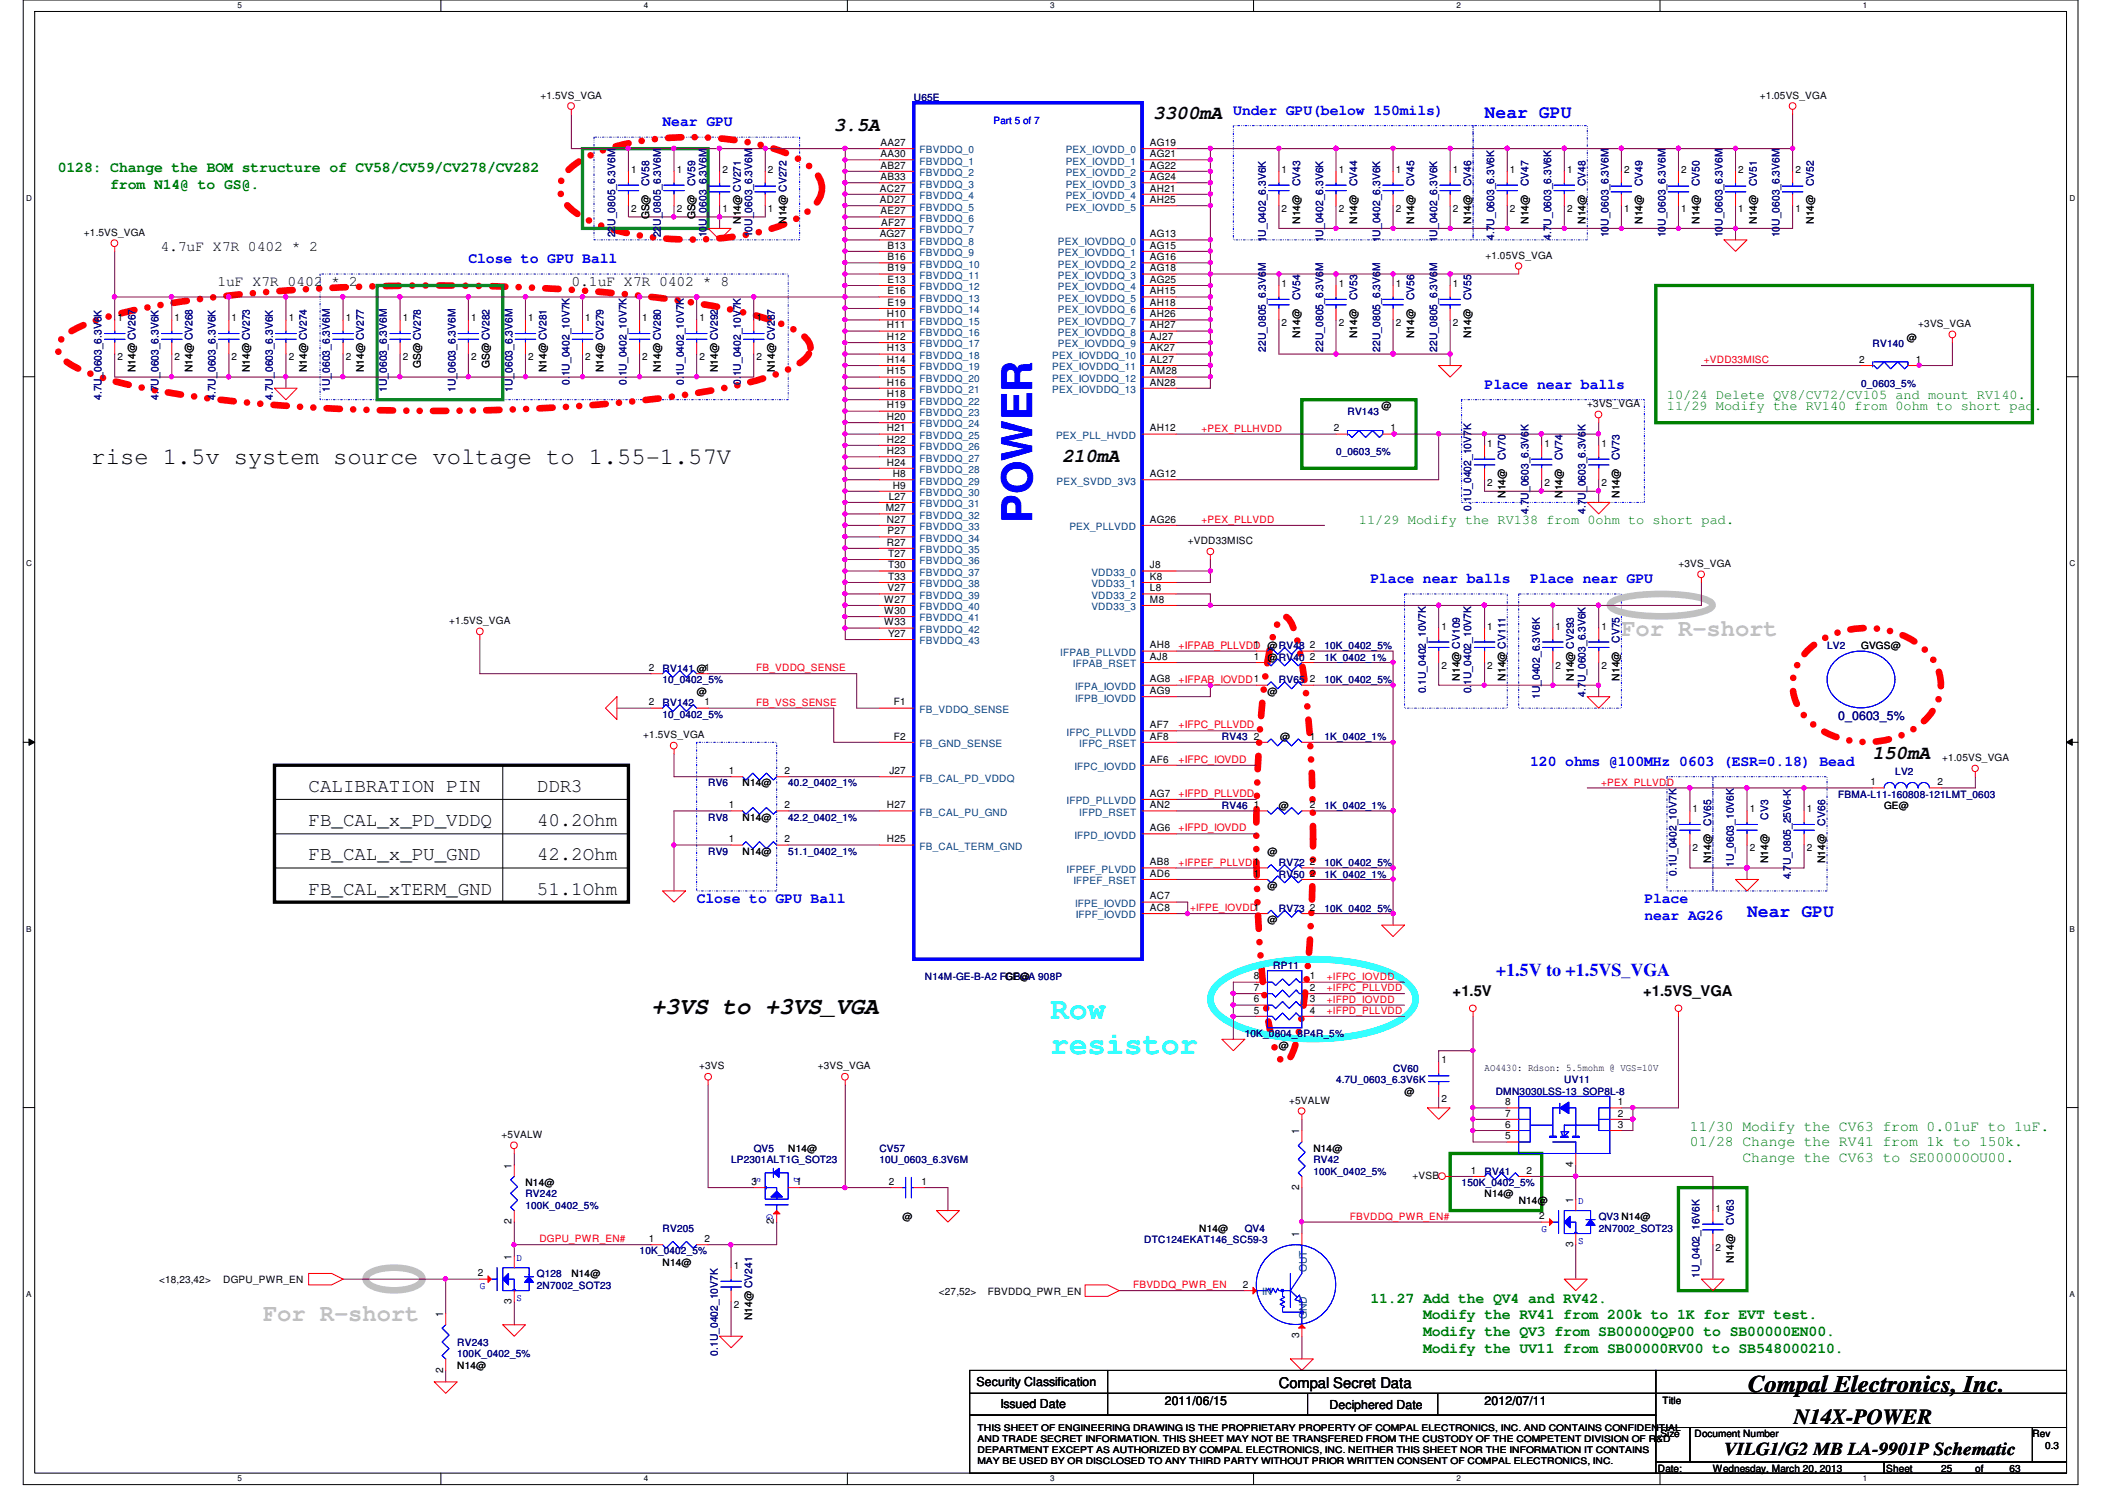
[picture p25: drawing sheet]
<svg xmlns="http://www.w3.org/2000/svg" width="297mm" height="210mm" viewBox="0 0 297 210" stroke-linecap="round" stroke-linejoin="round" font-family="sans-serif">
<defs><g id="words">
<text font-size="5.9" fill="#00f" x="144.7" y="73.3" transform="rotate(-90 144.7 73.3)">POWER</text>
<g font-size="4.3" fill="#0ff">
<text x="147.3" y="142.8">Row</text>
<text x="147.3" y="147.7">resistor</text>
</g>
<g font-size="3.3">
<text x="12.9" y="65.1">rise 1.5v system source voltage to 1.55-1.57V</text>
<text x="91.3" y="142.1">+3VS to +3VS_VGA</text>
<text x="245.1" y="195.1">Compal Electronics, Inc.</text>
</g>
<g font-size="3.3" fill="#c0c0c0">
<text x="227.3" y="89.2">For R-short</text>
<text x="36.9" y="185.2">For R-short</text>
</g>
<text font-size="3" x="251.5" y="199.6">N14X-POWER</text>
<g font-size="2.7">
<text x="161.7" y="16.7">3300mA</text>
<text x="116.9" y="18.3">3.5A</text>
<text x="148.9" y="64.7">210mA</text>
<text x="262.5" y="106.3">150mA</text>
<text x="43.3" y="111">CALIBRATION PIN</text>
<text x="75.3" y="111">DDR3</text>
<text x="43.3" y="115.8">FB_CAL_x_PD_VDDQ</text>
<text x="75.3" y="115.8">40.2Ohm</text>
<text x="43.3" y="120.6">FB_CAL_x_PU_GND</text>
<text x="43.3" y="125.4">FB_CAL_xTERM_GND</text>
<text x="75.3" y="120.6">42.2Ohm</text>
<text x="75.3" y="125.4">51.1Ohm</text>
</g>
<g font-size="2.5" fill="#00f">
<text x="208.1" y="16.5">Near GPU</text>
<text x="244.9" y="128.5">Near GPU</text>
<text x="209.7" y="136.7">+1.5V to +1.5VS_VGA</text>
</g>
<text font-size="2.5" x="241.7" y="203.9">VILG1/G2 MB LA-9901P Schematic</text>
<g font-size="2.1" fill="#00f">
<text x="92.9" y="17.7">Near GPU</text>
<text x="172.9" y="16.1">Under GPU(below 150mils)</text>
<text x="65.7" y="36.9">Close to GPU Ball</text>
<text x="208.1" y="54.5">Place near balls</text>
<text x="192.1" y="81.7">Place near balls</text>
<text x="214.5" y="81.7">Place near GPU</text>
<text x="214.5" y="107.3">120 ohms @100MHz 0603 (ESR=0.18) Bead</text>
<text x="97.7" y="126.5">Close to GPU Ball</text>
<text x="230.5" y="126.5">Place</text>
<text x="230.5" y="128.9">near AG26</text>
</g>
<g font-size="2.1" fill="#008000">
<text x="8.1" y="24.1">0128: Change the BOM structure of CV58/CV59/CV278/CV282</text>
<text x="15.5" y="26.4">from N14@ to GS@.</text>
<text x="236.9" y="158.5">11/30 Modify the CV63 from 0.01uF to 1uF.</text>
<text x="236.9" y="160.6">01/28 Change the RV41 from 1k to 150k.</text>
<text x="244.3" y="162.8">Change the CV63 to SE00000OU00.</text>
<text x="192.1" y="182.5">11.27 Add the QV4 and RV42.</text>
<text x="199.5" y="184.9">Modify the RV41 from 200k to 1K for EVT test.</text>
<text x="199.5" y="187.2">Modify the QV3 from SB00000QP00 to SB00000EN00.</text>
<text x="199.5" y="189.5">Modify the UV11 from SB00000RV00 to SB548000210.</text>
</g>
<g font-size="2.1">
<text x="22.5" y="35.2">4.7uF X7R 0402 * 2</text>
<text x="30.5" y="40">1uF X7R 0402 * 2</text>
<text x="80.1" y="40">0.1uF X7R 0402 * 8</text>
<text x="203.6" y="139.5">+1.5V</text>
<text x="230.3" y="139.5">+1.5VS_VGA</text>
<text x="179.3" y="194.4">Compal Secret Data</text>
</g>
<g font-size="1.9" fill="#008000">
<text x="233.7" y="55.9">10/24 Delete QV8/CV72/CV105 and mount RV140.</text>
<text x="233.7" y="57.5">11/29 Modify the RV140 from 0ohm to short pad.</text>
<text x="190.5" y="73.5">11/29 Modify the RV138 from 0ohm to short pad.</text>
</g>
<text font-size="1.7" fill="#000080" x="257.7" y="100.8">0_0603_5%</text>
<g font-size="1.7">
<text x="136.9" y="194.3">Security Classification</text>
<text x="140.2" y="197.3">Issued Date</text>
<text x="163.3" y="196.8">2011/06/15</text>
<text x="186.3" y="197.5">Deciphered Date</text>
<text x="208.1" y="196.8">2012/07/11</text>
</g>
<g font-size="1.4">
<text x="75.8" y="13.8">+1.5VS_VGA</text>
<text x="246.7" y="13.8">+1.05VS_VGA</text>
<text x="123.4" y="20.4">AA27</text>
<text x="123.4" y="22">AA30</text>
<text x="123.4" y="23.6">AB27</text>
<text x="161.2" y="20.4">AG19</text>
<text x="161.2" y="22">AG21</text>
<text x="161.2" y="23.6">AG22</text>
<text x="88.5" y="24.2">1</text>
<text x="88.5" y="29.7">2</text>
<text x="94.9" y="24.2">1</text>
<text x="94.9" y="29.7">2</text>
<text x="101.3" y="29.7">1</text>
<text x="101.3" y="24.2">2</text>
<text x="107.7" y="29.7">1</text>
<text x="107.7" y="24.2">2</text>
<text x="123.4" y="26.8">AC27</text>
<text x="123.4" y="28.4">AD27</text>
<text x="123.4" y="25.2">AB33</text>
<text x="161.2" y="25.2">AG24</text>
<text x="161.2" y="26.8">AH21</text>
<text x="161.2" y="28.4">AH25</text>
<text x="179.7" y="24.2">1</text>
<text x="179.7" y="29.7">2</text>
<text x="187.7" y="24.2">1</text>
<text x="187.7" y="29.7">2</text>
<text x="195.7" y="24.2">1</text>
<text x="195.7" y="29.7">2</text>
<text x="203.7" y="24.2">1</text>
<text x="203.7" y="29.7">2</text>
<text x="211.7" y="24.2">1</text>
<text x="211.7" y="29.7">2</text>
<text x="219.7" y="24.2">1</text>
<text x="219.7" y="29.7">2</text>
<text x="227.7" y="29.7">1</text>
<text x="227.7" y="24.2">2</text>
<text x="235.7" y="29.7">1</text>
<text x="235.7" y="24.2">2</text>
<text x="243.7" y="29.7">1</text>
<text x="243.7" y="24.2">2</text>
<text x="251.7" y="29.7">1</text>
<text x="251.7" y="24.2">2</text>
<text x="11.8" y="33.1">+1.5VS_VGA</text>
<text x="91" y="30.7" transform="rotate(-90 91 30.7)">GS@</text>
<text x="97.4" y="30.7" transform="rotate(-90 97.4 30.7)">GS@</text>
<text x="103.8" y="31.4" transform="rotate(-90 103.8 31.4)">N14@ CV271</text>
<text x="110.2" y="31.4" transform="rotate(-90 110.2 31.4)">N14@ CV272</text>
<text x="123.3" y="33.2">AG27</text>
<text x="123.4" y="30">AE27</text>
<text x="123.5" y="31.6">AF27</text>
<text x="124.4" y="34.8">B13</text>
<text x="161.2" y="33.2">AG13</text>
<text x="161.2" y="34.8">AG15</text>
<text x="182.2" y="31.4" transform="rotate(-90 182.2 31.4)">N14@</text>
<text x="190.2" y="31.4" transform="rotate(-90 190.2 31.4)">N14@</text>
<text x="198.2" y="31.4" transform="rotate(-90 198.2 31.4)">N14@</text>
<text x="206.2" y="31.4" transform="rotate(-90 206.2 31.4)">N14@</text>
<text x="214.2" y="31.4" transform="rotate(-90 214.2 31.4)">N14@</text>
<text x="222.2" y="31.4" transform="rotate(-90 222.2 31.4)">N14@</text>
<text x="230.2" y="31.4" transform="rotate(-90 230.2 31.4)">N14@</text>
<text x="238.2" y="31.4" transform="rotate(-90 238.2 31.4)">N14@</text>
<text x="246.2" y="31.4" transform="rotate(-90 246.2 31.4)">N14@</text>
<text x="254.3" y="31.4" transform="rotate(-90 254.3 31.4)">N14@</text>
<text x="124.4" y="36.4">B16</text>
<text x="124.4" y="38">B19</text>
<text x="124.4" y="39.6">E13</text>
<text x="124.4" y="41.2">E16</text>
<text x="161.2" y="36.4">AG16</text>
<text x="161.2" y="38">AG18</text>
<text x="161.2" y="39.6">AG25</text>
<text x="161.2" y="41.2">AH15</text>
<text x="179.7" y="40.2">1</text>
<text x="187.7" y="40.2">1</text>
<text x="195.7" y="40.2">1</text>
<text x="203.7" y="40.2">1</text>
<text x="208.2" y="36.2">+1.05VS_VGA</text>
<text x="16.5" y="45">1</text>
<text x="24.5" y="45">1</text>
<text x="32.5" y="45">1</text>
<text x="40.5" y="45">1</text>
<text x="48.5" y="45">1</text>
<text x="56.5" y="45">1</text>
<text x="66" y="45">1</text>
<text x="74" y="45">1</text>
<text x="82" y="45">1</text>
<text x="90" y="45">1</text>
<text x="98" y="45">1</text>
<text x="106" y="45">1</text>
<text x="124.3" y="44.4">H10</text>
<text x="124.3" y="46">H11</text>
<text x="124.3" y="47.6">H12</text>
<text x="124.4" y="42.8">E19</text>
<text x="161.2" y="42.8">AH18</text>
<text x="161.2" y="44.4">AH26</text>
<text x="161.2" y="46">AH27</text>
<text x="161.2" y="47.6">AJ27</text>
<text x="179.7" y="45.7">2</text>
<text x="182.2" y="47.4" transform="rotate(-90 182.2 47.4)">N14@</text>
<text x="187.7" y="45.7">2</text>
<text x="190.2" y="47.4" transform="rotate(-90 190.2 47.4)">N14@</text>
<text x="195.7" y="45.7">2</text>
<text x="198.2" y="47.4" transform="rotate(-90 198.2 47.4)">N14@</text>
<text x="203.7" y="45.7">2</text>
<text x="206.2" y="47.4" transform="rotate(-90 206.2 47.4)">N14@</text>
<text x="267.3" y="47.8">@</text>
<text x="268.9" y="45.8">+3VS_VGA</text>
<text x="16.5" y="50.5">2</text>
<text x="19" y="52.2" transform="rotate(-90 19 52.2)">N14@ CV267</text>
<text x="24.5" y="50.5">2</text>
<text x="27" y="52.2" transform="rotate(-90 27 52.2)">N14@ CV268</text>
<text x="32.5" y="50.5">2</text>
<text x="35" y="52.2" transform="rotate(-90 35 52.2)">N14@ CV273</text>
<text x="40.5" y="50.5">2</text>
<text x="43" y="52.2" transform="rotate(-90 43 52.2)">N14@ CV274</text>
<text x="48.5" y="50.5">2</text>
<text x="51" y="52.2" transform="rotate(-90 51 52.2)">N14@ CV277</text>
<text x="56.5" y="50.5">2</text>
<text x="59" y="51.5" transform="rotate(-90 59 51.5)">GS@ CV278</text>
<text x="66" y="50.5">2</text>
<text x="68.6" y="51.5" transform="rotate(-90 68.6 51.5)">GS@ CV282</text>
<text x="74" y="50.5">2</text>
<text x="76.6" y="52.2" transform="rotate(-90 76.6 52.2)">N14@ CV281</text>
<text x="82" y="50.5">2</text>
<text x="84.6" y="52.2" transform="rotate(-90 84.6 52.2)">N14@ CV279</text>
<text x="90" y="50.5">2</text>
<text x="92.6" y="52.2" transform="rotate(-90 92.6 52.2)">N14@ CV280</text>
<text x="98" y="50.5">2</text>
<text x="100.6" y="52.2" transform="rotate(-90 100.6 52.2)">N14@ CV292</text>
<text x="106" y="50.5">2</text>
<text x="108.6" y="52.2" transform="rotate(-90 108.6 52.2)">N14@ CV287</text>
<text x="124.3" y="49.2">H13</text>
<text x="124.3" y="50.8">H14</text>
<text x="124.3" y="52.5">H15</text>
<text x="161.2" y="49.2">AK27</text>
<text x="161.2" y="50.8">AL27</text>
<text x="161.2" y="52.5">AM28</text>
<text x="260.6" y="50.8">2</text>
<text x="268.6" y="50.8">1</text>
<text x="124.3" y="54">H16</text>
<text x="124.3" y="55.6">H18</text>
<text x="124.3" y="57.2">H19</text>
<text x="124.3" y="58.8">H20</text>
<text x="161.2" y="54">AN28</text>
<text x="193.7" y="57.4">@</text>
<text x="222.5" y="57.1">+3VS_VGA</text>
<text x="124.3" y="60.5">H21</text>
<text x="124.3" y="62">H22</text>
<text x="124.3" y="63.6">H23</text>
<text x="124.3" y="65.2">H24</text>
<text x="161.2" y="60.5">AH12</text>
<text x="187" y="60.5">2</text>
<text x="194.9" y="60.5">1</text>
<text x="208.5" y="62.6">1</text>
<text x="216.5" y="62.6">1</text>
<text x="224.5" y="62.6">1</text>
<text x="124.2" y="71.6">M27</text>
<text x="124.6" y="70">L27</text>
<text x="125.1" y="66.8">H8</text>
<text x="125.1" y="68.5">H9</text>
<text x="161.2" y="66.8">AG12</text>
<text x="208.5" y="68.1">2</text>
<text x="211" y="69.8" transform="rotate(-90 211 69.8)">N14@</text>
<text x="216.5" y="68.1">2</text>
<text x="219" y="69.8" transform="rotate(-90 219 69.8)">N14@</text>
<text x="224.5" y="68.1">2</text>
<text x="227" y="69.8" transform="rotate(-90 227 69.8)">N14@</text>
<text x="124.3" y="73.2">N27</text>
<text x="124.3" y="76.5">R27</text>
<text x="124.4" y="74.8">P27</text>
<text x="161.2" y="73.2">AG26</text>
<text x="166.5" y="76.2">+VDD33MISC</text>
<text x="124.4" y="82.8">V27</text>
<text x="124.5" y="78">T27</text>
<text x="124.5" y="79.6">T30</text>
<text x="124.5" y="81.2">T33</text>
<text x="161.2" y="79.6">J8</text>
<text x="161.2" y="81.2">K8</text>
<text x="161.2" y="82.8">L8</text>
<text x="235.3" y="79.5">+3VS_VGA</text>
<text x="62.9" y="87.5">+1.5VS_VGA</text>
<text x="123.9" y="84.5">W27</text>
<text x="123.9" y="86">W30</text>
<text x="123.9" y="87.6">W33</text>
<text x="124.5" y="89.2">Y27</text>
<text x="161.2" y="84.5">M8</text>
<text x="202.1" y="88.2">1</text>
<text x="208.5" y="88.2">1</text>
<text x="218.1" y="88.2">1</text>
<text x="224.5" y="88.2">1</text>
<text x="91" y="94">2</text>
<text x="161.2" y="95.6">AG8</text>
<text x="161.2" y="92.5">AJ8</text>
<text x="161.2" y="90.8">AH8</text>
<text x="175.8" y="92.5">1</text>
<text x="175.8" y="90.8">1</text>
<text x="177.7" y="92.6">@RV40</text>
<text x="183.6" y="92.5">2</text>
<text x="183.6" y="90.8">2</text>
<text x="183.6" y="95.6">2</text>
<text x="202.1" y="93.7">2</text>
<text x="204.6" y="95.4" transform="rotate(-90 204.6 95.4)">N14@ CV109</text>
<text x="208.5" y="93.7">2</text>
<text x="211" y="95.4" transform="rotate(-90 211 95.4)">N14@ CV111</text>
<text x="218.1" y="93.7">2</text>
<text x="220.6" y="95.4" transform="rotate(-90 220.6 95.4)">N14@ CV293</text>
<text x="224.5" y="93.7">2</text>
<text x="227" y="95.4" transform="rotate(-90 227 95.4)">N14@</text>
<text x="260.9" y="91">GVGS@</text>
<text x="91" y="98.8">2</text>
<text x="97.7" y="97.4">@</text>
<text x="98.8" y="98.8">1</text>
<text x="125.3" y="98.8">F1</text>
<text x="161.2" y="97.2">AG9</text>
<text x="177.7" y="97.4">@</text>
<text x="90.2" y="103.5">+1.5VS_VGA</text>
<text x="125.3" y="103.6">F2</text>
<text x="161.2" y="102">AF7</text>
<text x="161.2" y="103.6">AF8</text>
<text x="161.2" y="106.8">AF6</text>
<text x="175.8" y="103.6">2</text>
<text x="179.4" y="103.8">@</text>
<text x="183.6" y="103.6">1</text>
<text x="272.2" y="106.6">+1.05VS_VGA</text>
<text x="102.2" y="108.5">1</text>
<text x="102.2" y="113.2">1</text>
<text x="104.1" y="110.2">N14@</text>
<text x="110" y="108.5">2</text>
<text x="110" y="113.2">2</text>
<text x="124.3" y="113.2">H27</text>
<text x="124.7" y="108.5">J27</text>
<text x="161.2" y="111.6">AG7</text>
<text x="161.2" y="113.2">AN2</text>
<text x="175.8" y="113.2">1</text>
<text x="179.3" y="113.4">@</text>
<text x="183.6" y="113.2">2</text>
<text x="237.3" y="113.8">1</text>
<text x="245.3" y="113.8">1</text>
<text x="253.3" y="113.8">1</text>
<text x="262.2" y="110">1</text>
<text x="264.1" y="113.4">GE@</text>
<text x="271.6" y="110">2</text>
<text x="102.2" y="118">1</text>
<text x="104.1" y="119.8">N14@</text>
<text x="104.1" y="115">N14@</text>
<text x="110" y="118">2</text>
<text x="124.3" y="118">H25</text>
<text x="161.2" y="116.5">AG6</text>
<text x="177.7" y="119.8">@</text>
<text x="237.3" y="119.3">2</text>
<text x="245.3" y="119.3">2</text>
<text x="253.3" y="119.3">2</text>
<text x="161.2" y="121.2">AB8</text>
<text x="161.2" y="122.9">AD6</text>
<text x="175.8" y="121.2">1</text>
<text x="175.8" y="122.9">1</text>
<text x="177.7" y="124.6">@</text>
<text x="183.6" y="121.2">2</text>
<text x="183.6" y="122.9">2</text>
<text x="239.9" y="121" transform="rotate(-90 239.9 121)">N14@</text>
<text x="247.9" y="121" transform="rotate(-90 247.9 121)">N14@</text>
<text x="255.9" y="121" transform="rotate(-90 255.9 121)">N14@</text>
<text x="161.2" y="127.6">AC8</text>
<text x="161.2" y="126">AC7</text>
<text x="177.7" y="129.4">@</text>
<text x="183.6" y="127.6">2</text>
<text x="140.9" y="137.4">GE@</text>
<text x="175.8" y="137.2">8</text>
<text x="183.6" y="137.2">1</text>
<text x="175.8" y="138.9">7</text>
<text x="175.8" y="140.5">6</text>
<text x="175.8" y="142">5</text>
<text x="183.6" y="138.9">2</text>
<text x="183.6" y="140.5">3</text>
<text x="183.6" y="142">4</text>
<text x="98" y="149.9">+3VS</text>
<text x="114.6" y="149.9">+3VS_VGA</text>
<text x="179.3" y="147">@</text>
<text x="202.1" y="149">1</text>
<text x="180.7" y="154.6">+5VALW</text>
<text x="196.9" y="153.4">@</text>
<text x="202.1" y="154.5">2</text>
<text x="208.1" y="150">AO4430: Rdson: 5.5mohm @ VGS=10V</text>
<text x="211" y="154.9">8</text>
<text x="226.8" y="154.9">1</text>
<text x="70.3" y="159.5">+5VALW</text>
<text x="110.5" y="161.4">N14@</text>
<text x="182.1" y="158.9" transform="rotate(-90 182.1 158.9)">1</text>
<text x="184.1" y="161.4">N14@</text>
<text x="211" y="158">6</text>
<text x="211" y="159.6">5</text>
<text x="211" y="156.5">7</text>
<text x="226.8" y="158">3</text>
<text x="226.8" y="156.5">2</text>
<text x="71.7" y="163.7" transform="rotate(-90 71.7 163.7)">1</text>
<text x="73.7" y="166.2">N14@</text>
<text x="105.4" y="166">3</text>
<text x="111.6" y="166">1</text>
<text x="124.6" y="166">2</text>
<text x="129.2" y="166">1</text>
<text x="182.1" y="166.8" transform="rotate(-90 182.1 166.8)">2</text>
<text x="198" y="165.2">+VSB</text>
<text x="206.2" y="164.5">1</text>
<text x="208.1" y="167.8">N14@</text>
<text x="214" y="164.5">2</text>
<text x="220.5" y="163.5" transform="rotate(-90 220.5 163.5)">4</text>
<text x="71.7" y="171.5" transform="rotate(-90 71.7 171.5)">2</text>
<text x="108.5" y="171.5" transform="rotate(-90 108.5 171.5)">2</text>
<text x="126.5" y="171">@</text>
<text x="168.1" y="172.6">N14@</text>
<text x="182.1" y="173.3" transform="rotate(-90 182.1 173.3)">1</text>
<text x="212.9" y="168.7">N14@</text>
<text x="215.8" y="170.9">2</text>
<text x="220.5" y="168.5" transform="rotate(-90 220.5 168.5)">1</text>
<text x="240.5" y="169.8">1</text>
<text x="22.3" y="179.8">&lt;18,23,42&gt;</text>
<text x="31.3" y="179.8">DGPU_PWR_EN</text>
<text x="67" y="178.9">2</text>
<text x="71.7" y="176.5" transform="rotate(-90 71.7 176.5)">1</text>
<text x="80.1" y="179">N14@</text>
<text x="91" y="174">1</text>
<text x="92.9" y="177.4">N14@</text>
<text x="98.8" y="174">2</text>
<text x="102.9" y="177.8">1</text>
<text x="220.5" y="174.8" transform="rotate(-90 220.5 174.8)">3</text>
<text x="240.5" y="175.3">2</text>
<text x="243" y="177" transform="rotate(-90 243 177)">N14@</text>
<text x="62.1" y="184.5" transform="rotate(-90 62.1 184.5)">1</text>
<text x="71.7" y="182.8" transform="rotate(-90 71.7 182.8)">3</text>
<text x="102.9" y="183.3">2</text>
<text x="105.4" y="185" transform="rotate(-90 105.4 185)">N14@ CV241</text>
<text x="131.6" y="181.4">&lt;27,52&gt;</text>
<text x="138.5" y="181.4">FBVDDQ_PWR_EN</text>
<text x="174.2" y="180.5">2</text>
<text x="64.1" y="191.8">N14@</text>
<text x="182.1" y="187.5" transform="rotate(-90 182.1 187.5)">3</text>
<text x="62.1" y="192.3" transform="rotate(-90 62.1 192.3)">2</text>
<text x="233" y="196.8">Title</text>
<text x="232.7" y="201.4">Size</text>
<text x="237.5" y="201.4">Document Number</text>
<text x="284.9" y="201.4">Rev</text>
<text x="286.7" y="203">0.3</text>
<text x="232.4" y="206.2">Date:</text>
<text x="240.1" y="206.2">Wednesday, March 20, 2013</text>
<text x="264.4" y="206.2">Sheet</text>
<text x="272.1" y="206.2">25</text>
<text x="276.9" y="206.2">of</text>
<text x="281.7" y="206.2">63</text>
</g>
<g font-size="1.4" fill="#000080">
<text x="128.1" y="14.2">U65E</text>
<text x="91" y="26.1" transform="rotate(-90 91 26.1)">CV58</text>
<text x="97.4" y="26.1" transform="rotate(-90 97.4 26.1)">CV59</text>
<text x="182.2" y="26.1" transform="rotate(-90 182.2 26.1)">CV43</text>
<text x="190.2" y="26.1" transform="rotate(-90 190.2 26.1)">CV44</text>
<text x="198.2" y="26.1" transform="rotate(-90 198.2 26.1)">CV45</text>
<text x="206.2" y="26.1" transform="rotate(-90 206.2 26.1)">CV46</text>
<text x="214.2" y="26.1" transform="rotate(-90 214.2 26.1)">CV47</text>
<text x="222.2" y="26.1" transform="rotate(-90 222.2 26.1)">CV48</text>
<text x="230.2" y="26.1" transform="rotate(-90 230.2 26.1)">CV49</text>
<text x="238.2" y="26.1" transform="rotate(-90 238.2 26.1)">CV50</text>
<text x="246.2" y="26.1" transform="rotate(-90 246.2 26.1)">CV51</text>
<text x="254.3" y="26.1" transform="rotate(-90 254.3 26.1)">CV52</text>
<text x="86.2" y="33.3" transform="rotate(-90 86.2 33.3)">22U_0805_6.3V6M</text>
<text x="92.6" y="33.3" transform="rotate(-90 92.6 33.3)">22U_0805_6.3V6M</text>
<text x="99" y="33.3" transform="rotate(-90 99 33.3)">10U_0603_6.3V6M</text>
<text x="105.4" y="33.3" transform="rotate(-90 105.4 33.3)">10U_0603_6.3V6M</text>
<text x="177.5" y="34" transform="rotate(-90 177.5 34)">1U_0402_6.3V6K</text>
<text x="185.5" y="34" transform="rotate(-90 185.5 34)">1U_0402_6.3V6K</text>
<text x="193.5" y="34" transform="rotate(-90 193.5 34)">1U_0402_6.3V6K</text>
<text x="201.5" y="34" transform="rotate(-90 201.5 34)">1U_0402_6.3V6K</text>
<text x="209.5" y="33.6" transform="rotate(-90 209.5 33.6)">4.7U_0603_6.3V6K</text>
<text x="217.5" y="33.6" transform="rotate(-90 217.5 33.6)">4.7U_0603_6.3V6K</text>
<text x="225.5" y="33.3" transform="rotate(-90 225.5 33.3)">10U_0603_6.3V6M</text>
<text x="233.5" y="33.3" transform="rotate(-90 233.5 33.3)">10U_0603_6.3V6M</text>
<text x="241.5" y="33.3" transform="rotate(-90 241.5 33.3)">10U_0603_6.3V6M</text>
<text x="249.5" y="33.3" transform="rotate(-90 249.5 33.3)">10U_0603_6.3V6M</text>
<text x="182.2" y="42.1" transform="rotate(-90 182.2 42.1)">CV54</text>
<text x="190.2" y="42.1" transform="rotate(-90 190.2 42.1)">CV53</text>
<text x="198.2" y="42.1" transform="rotate(-90 198.2 42.1)">CV56</text>
<text x="206.2" y="42.1" transform="rotate(-90 206.2 42.1)">CV55</text>
<text x="79.8" y="53.9" transform="rotate(-90 79.8 53.9)">0.1U_0402_10V7K</text>
<text x="87.8" y="53.9" transform="rotate(-90 87.8 53.9)">0.1U_0402_10V7K</text>
<text x="95.8" y="53.9" transform="rotate(-90 95.8 53.9)">0.1U_0402_10V7K</text>
<text x="103.8" y="53.9" transform="rotate(-90 103.8 53.9)">0.1U_0402_10V7K</text>
<text x="177.5" y="49.3" transform="rotate(-90 177.5 49.3)">22U_0805_6.3V6M</text>
<text x="185.5" y="49.3" transform="rotate(-90 185.5 49.3)">22U_0805_6.3V6M</text>
<text x="193.5" y="49.3" transform="rotate(-90 193.5 49.3)">22U_0805_6.3V6M</text>
<text x="201.5" y="49.3" transform="rotate(-90 201.5 49.3)">22U_0805_6.3V6M</text>
<text x="262.5" y="48.6">RV140</text>
<text x="14.2" y="56" transform="rotate(-90 14.2 56)">4.7U_0603_6.3V6K</text>
<text x="22.2" y="56" transform="rotate(-90 22.2 56)">4.7U_0603_6.3V6K</text>
<text x="30.2" y="56" transform="rotate(-90 30.2 56)">4.7U_0603_6.3V6K</text>
<text x="38.2" y="56" transform="rotate(-90 38.2 56)">4.7U_0603_6.3V6K</text>
<text x="46.2" y="54.9" transform="rotate(-90 46.2 54.9)">1U_0603_6.3V6M</text>
<text x="54.2" y="54.9" transform="rotate(-90 54.2 54.9)">1U_0603_6.3V6M</text>
<text x="63.8" y="54.9" transform="rotate(-90 63.8 54.9)">1U_0603_6.3V6M</text>
<text x="71.8" y="54.9" transform="rotate(-90 71.8 54.9)">1U_0603_6.3V6M</text>
<text x="188.9" y="58.2">RV143</text>
<text x="260.9" y="54.2">0_0603_5%</text>
<text x="187.3" y="63.8">0_0603_5%</text>
<text x="211" y="64.5" transform="rotate(-90 211 64.5)">CV70</text>
<text x="219" y="64.5" transform="rotate(-90 219 64.5)">CV74</text>
<text x="227" y="64.5" transform="rotate(-90 227 64.5)">CV73</text>
<text x="206.2" y="71.5" transform="rotate(-90 206.2 71.5)">0.1U_0402_10V7K</text>
<text x="214.2" y="72" transform="rotate(-90 214.2 72)">4.7U_0603_6.3V6K</text>
<text x="222.2" y="72" transform="rotate(-90 222.2 72)">4.7U_0603_6.3V6K</text>
<text x="92.9" y="94.2">RV141 @1</text>
<text x="92.9" y="95.8">10_0402_5%</text>
<text x="179.3" y="95.8">RV65</text>
<text x="185.7" y="92.6">1K_0402_1%</text>
<text x="185.7" y="91">10K_0402_5%</text>
<text x="185.7" y="95.8">10K_0402_5%</text>
<text x="227" y="90.1" transform="rotate(-90 227 90.1)">CV75</text>
<text x="256.1" y="91">LV2</text>
<text x="92.9" y="99">RV142</text>
<text x="92.9" y="100.6">10_0402_5%</text>
<text x="199.9" y="97.2" transform="rotate(-90 199.9 97.2)">0.1U_0402_10V7K</text>
<text x="206.2" y="97.2" transform="rotate(-90 206.2 97.2)">0.1U_0402_10V7K</text>
<text x="215.9" y="98" transform="rotate(-90 215.9 98)">1U_0402_6.3V6K</text>
<text x="222.2" y="97.6" transform="rotate(-90 222.2 97.6)">4.7U_0603_6.3V6K</text>
<text x="171.3" y="103.8">RV43</text>
<text x="185.7" y="103.8">1K_0402_1%</text>
<text x="99.3" y="110.2">RV6</text>
<text x="110.5" y="110.2">40.2_0402_1%</text>
<text x="171.3" y="113.4">RV46</text>
<text x="185.7" y="113.4">1K_0402_1%</text>
<text x="257.7" y="111.8">FBMA-L11-160808-121LMT_0603</text>
<text x="265.7" y="108.6">LV2</text>
<text x="99.3" y="119.8">RV9</text>
<text x="99.3" y="115">RV8</text>
<text x="110.5" y="119.8">51.1_0402_1%</text>
<text x="110.5" y="115">42.2_0402_1%</text>
<text x="239.9" y="115.7" transform="rotate(-90 239.9 115.7)">CV65</text>
<text x="247.9" y="114.9" transform="rotate(-90 247.9 114.9)">CV3</text>
<text x="255.9" y="115.7" transform="rotate(-90 255.9 115.7)">CV66</text>
<text x="179.3" y="121.4">RV72</text>
<text x="179.3" y="123">RV50</text>
<text x="185.7" y="121.4">10K_0402_5%</text>
<text x="185.7" y="123">1K_0402_1%</text>
<text x="235" y="122.7" transform="rotate(-90 235 122.7)">0.1U_0402_10V7K</text>
<text x="243" y="121.5" transform="rotate(-90 243 121.5)">1U_0603_10V6K</text>
<text x="251" y="123.2" transform="rotate(-90 251 123.2)">4.7U_0805_25V6-K</text>
<text x="179.3" y="127.8">RV73</text>
<text x="185.7" y="127.8">10K_0402_5%</text>
<text x="129.7" y="137.4">N14M-GE-B-A2 FCBGA 908P</text>
<text x="178.5" y="135.8">RP11</text>
<text x="174.5" y="145.4">10K_0804_8P4R_5%</text>
<text x="187.3" y="151.8">4.7U_0603_6.3V6K</text>
<text x="195.3" y="150.2">CV60</text>
<text x="209.7" y="153.4">DMN3030LSS-13_SOP8L-8</text>
<text x="219.3" y="151.8">UV11</text>
<text x="105.7" y="161.4">QV5</text>
<text x="123.3" y="161.4">CV57</text>
<text x="73.7" y="167.8">RV242</text>
<text x="102.5" y="163">LP2301ALT1G_SOT23</text>
<text x="123.3" y="163">10U_0603_6.3V6M</text>
<text x="184.1" y="163">RV42</text>
<text x="184.1" y="164.6">100K_0402_5%</text>
<text x="204.9" y="166.2">150K_0402_5%</text>
<text x="208.1" y="164.6">RV41</text>
<text x="73.7" y="169.4">100K_0402_5%</text>
<text x="92.9" y="172.6">RV205</text>
<text x="174.5" y="172.6">QV4</text>
<text x="224.1" y="171">QV3 N14@</text>
<text x="224.1" y="172.6">2N7002_SOT23</text>
<text x="243" y="171.7" transform="rotate(-90 243 171.7)">CV63</text>
<text x="75.3" y="179">Q128</text>
<text x="89.7" y="175.8">10K_0402_5%</text>
<text x="160.4" y="174.2">DTC124EKAT146_SC59-3</text>
<text x="238.2" y="179.1" transform="rotate(-90 238.2 179.1)">1U_0402_16V6K</text>
<text x="75.3" y="180.6">2N7002_SOT23</text>
<text x="64.1" y="188.6">RV243</text>
<text x="64.1" y="190.2">100K_0402_5%</text>
<text x="100.6" y="189.9" transform="rotate(-90 100.6 189.9)">0.1U_0402_10V7K</text>
</g>
<g font-size="1.4" fill="#00f">
<text x="139.3" y="17.4">Part 5 of 7</text>
<text x="105.7" y="165" transform="rotate(90 105.7 165)">S</text>
<text x="111.3" y="165" transform="rotate(90 111.3 165)">D</text>
<text x="107.5" y="170.1" transform="rotate(90 107.5 170.1)">G</text>
<text x="216.1" y="172.6">G</text>
<text x="221.2" y="168.7">D</text>
<text x="72.4" y="176.7">D</text>
<text x="221.2" y="174.3">S</text>
<text x="67.3" y="180.6">G</text>
<text x="72.4" y="182.3">S</text>
</g>
<g font-size="1.4" fill="#004080">
<text x="128.9" y="21.5">FBVDDQ_0</text>
<text x="128.9" y="23.1">FBVDDQ_1</text>
<text x="149.4" y="21.5">PEX_IOVDD_0</text>
<text x="149.4" y="23.1">PEX_IOVDD_1</text>
<text x="128.9" y="24.7">FBVDDQ_2</text>
<text x="128.9" y="26.3">FBVDDQ_3</text>
<text x="128.9" y="27.9">FBVDDQ_4</text>
<text x="128.9" y="29.5">FBVDDQ_5</text>
<text x="149.4" y="24.7">PEX_IOVDD_2</text>
<text x="149.4" y="26.3">PEX_IOVDD_3</text>
<text x="149.4" y="27.9">PEX_IOVDD_4</text>
<text x="149.4" y="29.5">PEX_IOVDD_5</text>
<text x="128.9" y="31.1">FBVDDQ_6</text>
<text x="128.9" y="32.7">FBVDDQ_7</text>
<text x="128.9" y="34.3">FBVDDQ_8</text>
<text x="128.9" y="35.9">FBVDDQ_9</text>
<text x="148.3" y="34.3">PEX_IOVDDQ_0</text>
<text x="148.3" y="35.9">PEX_IOVDDQ_1</text>
<text x="128.9" y="37.5">FBVDDQ_10</text>
<text x="128.9" y="39.1">FBVDDQ_11</text>
<text x="128.9" y="40.7">FBVDDQ_12</text>
<text x="148.3" y="37.5">PEX_IOVDDQ_2</text>
<text x="148.3" y="39.1">PEX_IOVDDQ_3</text>
<text x="148.3" y="40.7">PEX_IOVDDQ_4</text>
<text x="128.9" y="42.3">FBVDDQ_13</text>
<text x="128.9" y="43.9">FBVDDQ_14</text>
<text x="128.9" y="45.5">FBVDDQ_15</text>
<text x="128.9" y="47.1">FBVDDQ_16</text>
<text x="148.3" y="42.3">PEX_IOVDDQ_5</text>
<text x="148.3" y="43.9">PEX_IOVDDQ_6</text>
<text x="148.3" y="45.5">PEX_IOVDDQ_7</text>
<text x="148.3" y="47.1">PEX_IOVDDQ_8</text>
<text x="128.9" y="48.7">FBVDDQ_17</text>
<text x="128.9" y="50.3">FBVDDQ_18</text>
<text x="128.9" y="51.9">FBVDDQ_19</text>
<text x="128.9" y="53.5">FBVDDQ_20</text>
<text x="147.5" y="50.3">PEX_IOVDDQ_10</text>
<text x="147.5" y="51.9">PEX_IOVDDQ_11</text>
<text x="147.5" y="53.5">PEX_IOVDDQ_12</text>
<text x="148.3" y="48.7">PEX_IOVDDQ_9</text>
<text x="128.9" y="55.1">FBVDDQ_21</text>
<text x="128.9" y="56.7">FBVDDQ_22</text>
<text x="128.9" y="58.3">FBVDDQ_23</text>
<text x="128.9" y="59.9">FBVDDQ_24</text>
<text x="147.5" y="55.1">PEX_IOVDDQ_13</text>
<text x="128.9" y="61.5">FBVDDQ_25</text>
<text x="128.9" y="63.1">FBVDDQ_26</text>
<text x="128.9" y="64.7">FBVDDQ_27</text>
<text x="148" y="61.5">PEX_PLL_HVDD</text>
<text x="128.9" y="66.3">FBVDDQ_28</text>
<text x="128.9" y="67.9">FBVDDQ_29</text>
<text x="128.9" y="69.5">FBVDDQ_30</text>
<text x="128.9" y="71.1">FBVDDQ_31</text>
<text x="148.1" y="67.9">PEX_SVDD_3V3</text>
<text x="128.9" y="72.7">FBVDDQ_32</text>
<text x="128.9" y="74.3">FBVDDQ_33</text>
<text x="128.9" y="75.9">FBVDDQ_34</text>
<text x="128.9" y="77.5">FBVDDQ_35</text>
<text x="149.9" y="74.3">PEX_PLLVDD</text>
<text x="128.9" y="79.1">FBVDDQ_36</text>
<text x="128.9" y="80.7">FBVDDQ_37</text>
<text x="128.9" y="82.3">FBVDDQ_38</text>
<text x="128.9" y="83.9">FBVDDQ_39</text>
<text x="153" y="80.7">VDD33_0</text>
<text x="153" y="82.3">VDD33_1</text>
<text x="153" y="83.9">VDD33_2</text>
<text x="128.9" y="85.5">FBVDDQ_40</text>
<text x="128.9" y="87.1">FBVDDQ_41</text>
<text x="128.9" y="88.7">FBVDDQ_42</text>
<text x="153" y="85.5">VDD33_3</text>
<text x="128.9" y="90.3">FBVDDQ_43</text>
<text x="148.6" y="91.9">IFPAB_PLLVDD</text>
<text x="150.4" y="93.5">IFPAB_RSET</text>
<text x="128.9" y="99.9">FB_VDDQ_SENSE</text>
<text x="150.7" y="96.7">IFPA_IOVDD</text>
<text x="150.7" y="98.3">IFPB_IOVDD</text>
<text x="128.9" y="104.7">FB_GND_SENSE</text>
<text x="149.5" y="103.1">IFPC_PLLVDD</text>
<text x="150.6" y="107.9">IFPC_IOVDD</text>
<text x="151.3" y="104.7">IFPC_RSET</text>
<text x="128.9" y="109.5">FB_CAL_PD_VDDQ</text>
<text x="149.5" y="112.7">IFPD_PLLVDD</text>
<text x="128.9" y="114.3">FB_CAL_PU_GND</text>
<text x="128.9" y="119.1">FB_CAL_TERM_GND</text>
<text x="150.6" y="117.5">IFPD_IOVDD</text>
<text x="151.3" y="114.3">IFPD_RSET</text>
<text x="149.5" y="122.3">IFPEF_PLVDD</text>
<text x="150.5" y="123.9">IFPEF_RSET</text>
<text x="150.7" y="127.1">IFPE_IOVDD</text>
<text x="150.8" y="128.7">IFPF_IOVDD</text>
<text x="183.2" y="178.3" transform="rotate(-90 183.2 178.3)">OUT</text>
<text x="176.9" y="181.5">IN</text>
<text x="183.2" y="184.8" transform="rotate(-90 183.2 184.8)">GND</text>
</g>
<g font-size="1.4" fill="#f00">
<text x="238.8" y="50.9">+VDD33MISC</text>
<text x="168.4" y="60.5">+PEX_PLLHVDD</text>
<text x="168.4" y="73.3">+PEX_PLLVDD</text>
<text x="106" y="94.1">FB_VDDQ_SENSE</text>
<text x="165.2" y="90.9">+IFPAB_PLLVDD @RV48</text>
<text x="165.2" y="95.7">+IFPAB_IOVDD1</text>
<text x="106" y="98.9">FB_VSS_SENSE</text>
<text x="165.2" y="106.9">+IFPC_IOVDD</text>
<text x="165.2" y="102.1">+IFPC_PLLVDD</text>
<text x="165.2" y="111.7">+IFPD_PLLVDD</text>
<text x="224.4" y="110.1">+PEX_PLLVDD</text>
<text x="165.2" y="116.5">+IFPD_IOVDD</text>
<text x="165.2" y="121.3">+IFPEF_PLLVDD</text>
<text x="166.8" y="127.7">+IFPE_IOVDD1</text>
<text x="186" y="137.3">+IFPC_IOVDD</text>
<text x="186" y="138.9">+IFPC_PLLVDD</text>
<text x="186" y="140.5">+IFPD_IOVDD</text>
<text x="186" y="142.1">+IFPD_PLLVDD</text>
<text x="189.2" y="170.9">FBVDDQ_PWR_EN#</text>
<text x="75.6" y="174.1">DGPU_PWR_EN#</text>
<text x="158.8" y="180.5">FBVDDQ_PWR_EN</text>
</g>
<g font-size="1.3">
<text x="137" y="200.6">THIS SHEET OF ENGINEERING DRAWING IS THE PROPRIETARY PROPERTY OF COMPAL ELECTRONICS, INC. AND CONTAINS CONFIDENTIAL</text>
<text x="137" y="202.1">AND TRADE SECRET INFORMATION. THIS SHEET MAY NOT BE TRANSFERED FROM THE CUSTODY OF THE COMPETENT DIVISION OF R&amp;D</text>
<text x="137" y="203.6">DEPARTMENT EXCEPT AS AUTHORIZED BY COMPAL ELECTRONICS, INC. NEITHER THIS SHEET NOR THE INFORMATION IT CONTAINS</text>
<text x="137" y="205.1">MAY BE USED BY OR DISCLOSED TO ANY THIRD PARTY WITHOUT PRIOR WRITTEN CONSENT OF COMPAL ELECTRONICS, INC.</text>
</g>
<g font-size="1.1">
<text x="33.3" y="1.1">5</text>
<text x="90.3" y="1.1">4</text>
<text x="147.2" y="1.1">3</text>
<text x="204.2" y="1.1">2</text>
<text x="261.2" y="1.1">1</text>
<text x="3.7" y="28.2">D</text>
<text x="290.1" y="28.2">D</text>
<text x="3.7" y="79.3">C</text>
<text x="290.1" y="79.3">C</text>
<text x="3.7" y="130.6">B</text>
<text x="290.1" y="130.6">B</text>
<text x="3.7" y="181.7">A</text>
<text x="290.1" y="181.7">A</text>
<text x="33.3" y="207.6">5</text>
<text x="90.3" y="207.6">4</text>
<text x="147.2" y="207.6">3</text>
<text x="204.2" y="207.6">2</text>
<text x="261.2" y="207.6">1</text>
</g>
</g></defs>
<path d="M3.3 0h288v208h-288zM4.9 1.6h284.8v204.8h-284.8z" fill="none" stroke="#000" stroke-width=".14"/>
<g fill="#fff">
<path d="M33.3 .2h.6v1.2h-.6z"/>
<path d="M33.3 206.6h.6v1.2h-.6z"/>
</g>
<path d="M61.8 0v1.6M61.8 206.4v1.6" fill="none" stroke="#000" stroke-width=".14"/>
<g fill="#fff">
<path d="M90.3 .2h.5v1.2h-.5z"/>
<path d="M90.3 206.6h.5v1.2h-.5z"/>
</g>
<path d="M118.8 0v1.6M118.8 206.4v1.6" fill="none" stroke="#000" stroke-width=".14"/>
<g fill="#fff">
<path d="M147.2 .2h.6v1.2h-.6z"/>
<path d="M147.2 206.6h.6v1.2h-.6z"/>
</g>
<path d="M175.7 0v1.6M175.7 206.4v1.6" fill="none" stroke="#000" stroke-width=".14"/>
<g fill="#fff">
<path d="M204.2 .2h.6v1.2h-.6z"/>
<path d="M204.2 206.6h.6v1.2h-.6z"/>
</g>
<path d="M232.7 0v1.6M232.7 206.4v1.6" fill="none" stroke="#000" stroke-width=".14"/>
<g fill="#fff">
<path d="M261.2 .2h.5v1.2h-.5z"/>
<path d="M261.2 206.6h.5v1.2h-.5z"/>
<path d="M3.7 27.2h.7v1.2h-.7z"/>
<path d="M290.1 27.2h.8v1.2h-.8z"/>
<path d="M3.7 78.4h.7v1.1h-.7z"/>
<path d="M290.1 78.4h.8v1.1h-.8z"/>
</g>
<path d="M3.3 52.8h1.6M289.7 52.8h1.6" fill="none" stroke="#000" stroke-width=".14"/>
<g fill="#fff">
<path d="M3.7 129.6h.7v1.2h-.7z"/>
<path d="M290.1 129.6h.7v1.2h-.7z"/>
</g>
<path d="M3.3 104h1.6M4.1 103.5l.8 .5-.8 .4zM289.7 104l.8-.5v.9zM289.7 104h1.6" fill="none" stroke="#000" stroke-width=".14"/>
<path d="M4.1 103.5l.8 .5-.8 .4zM289.7 104l.8-.5v.9z" fill="#000"/>
<g fill="#fff">
<path d="M3.7 180.8h.7v1.1h-.7z"/>
<path d="M290.1 180.8h.7v1.1h-.7z"/>
</g>
<path d="M38.5 116.8h49.6M38.5 112h49.6M70.5 107.2v19.2M38.5 121.6h49.6M3.3 155.2h1.6M289.7 155.2h1.6" fill="none" stroke="#000" stroke-width=".14"/>
<path d="M83.3 19.2h28.8v14.4h-28.8zM172.9 17.6h33.6v16h-33.6zM206.5 17.6h16v16h-16zM44.9 38.4h65.6v17.6h-65.6zM204.9 56h25.6v14.4h-25.6zM196.9 83.2h14.4v16h-14.4zM212.9 83.2h14.4v16h-14.4zM97.7 104h11.2v20.8h-11.2zM233.7 108.8h6.4v16h-6.4zM240.1 108.8h16v16h-16z" fill="none" stroke="#00f" stroke-width=".14" stroke-dasharray=".3 .3 0 .3 0 .3"/>
<path d="M38.5 107.2h49.6v19.2h-49.6z" fill="none" stroke="#000" stroke-width=".47"/>
<path d="M225.8 84.5a4.7 4.7 0 0 1 2.4-.9 26.5 26.5 0 0 1 10.9 .4l.9 .5 .1 .3-.1 .3a8.7 8.7 0 0 1-4.6 1.2 24.1 24.1 0 0 1-8.7-.7l-.9-.5-.1-.3zM51.7 178.5a7.8 7.8 0 0 1 7.1 0 .81 .81 0 0 1 0 1.4 7.5 7.5 0 0 1-7.1 0 .81 .81 0 0 1 0-1.4z" fill="none" stroke="#c0c0c0" stroke-width=".93"/>
<path d="M79.4 24.1a13.7 13.7 0 0 1 6.6-3.5 42.8 42.8 0 0 1 23.2 .5 10.2 10.2 0 0 1 5.6 3.7 3.1 3.1 0 0 1-.5 3.9 13.8 13.8 0 0 1-6.6 3.5 42.4 42.4 0 0 1-23.2-.5 10.2 10.2 0 0 1-5.6-3.8 3.1 3.1 0 0 1 .5-3.8zM8.6 47.5a9.9 9.9 0 0 1 4-2.3 82.3 82.3 0 0 1 17.7-3.6 287.2 287.2 0 0 1 63.9 .4 76.9 76.9 0 0 1 14.9 3.2 10 10 0 0 1 4 2.3 1.74 1.74 0 0 1 0 2.5 10 10 0 0 1-4 2.3 82.4 82.4 0 0 1-17.7 3.6 284.7 284.7 0 0 1-64-.3 76.6 76.6 0 0 1-14.8-3.3 10 10 0 0 1-4-2.3 1.74 1.74 0 0 1 0-2.5zM179.7 86.5l.4-.1 .3 .1a5.7 5.7 0 0 1 1.4 2.9 104.1 104.1 0 0 1 2.1 19.9 195.4 195.4 0 0 1-1.3 32.2 19.9 19.9 0 0 1-1.8 6.8l-.4 .4-.3 .1-.4-.1a5.7 5.7 0 0 1-1.3-2.9 103.7 103.7 0 0 1-2.2-19.9 197.6 197.6 0 0 1 1.3-32.2 19.6 19.6 0 0 1 1.9-6.8zM253.4 91.1a12.5 12.5 0 0 1 13.2-2.2 8.3 8.3 0 0 1 5.4 6.1 7.1 7.1 0 0 1-3.4 6.9 12.7 12.7 0 0 1-14.7-.6 6.7 6.7 0 0 1-.5-10.2z" fill="none" stroke="#f00" stroke-width=".93" stroke-dasharray="1.9 1.9 0 1.9 0 1.9"/>
<path d="M170.6 138a13.6 13.6 0 0 1 6.7-2.9 33.6 33.6 0 0 1 16.3 .7 9.1 9.1 0 0 1 4.4 2.8 2.48 2.48 0 0 1-.5 3.4 13.8 13.8 0 0 1-6.7 2.9 33.3 33.3 0 0 1-16.3-.7 9.1 9.1 0 0 1-4.4-2.8 2.49 2.49 0 0 1 .5-3.4z" fill="none" stroke="#0ff" stroke-width=".93"/>
<path d="M182.5 56h16v9.6h-16zM232.1 40h52.8v19.2h-52.8zM203.3 161.6h12.8v8h-12.8zM235.3 166.4h9.6v14.4h-9.6z" fill="none" stroke="#008000" stroke-width=".47"/>
<path d="M81.7 20.8h17.6v11.2h-17.6zM52.9 40h17.6v16h-17.6z" fill="none" stroke="#008040" stroke-width=".47"/>
<path d="M235.3 20.8h8" fill="none" stroke="#800040" stroke-width=".14"/>
<circle cx="235.3" cy="20.8" r=".3" fill="#f0f"/>
<circle cx="235.3" cy="20.8" r=".3" fill="none" stroke="#f0f" stroke-width=".14"/>
<path d="M219.3 20.8h-8v3.2" fill="none" stroke="#800040" stroke-width=".14"/>
<circle cx="219.3" cy="20.8" r=".3" fill="#f0f"/>
<circle cx="219.3" cy="20.8" r=".3" fill="none" stroke="#f0f" stroke-width=".14"/>
<circle cx="211.3" cy="20.8" r=".3" fill="#f0f"/>
<circle cx="211.3" cy="20.8" r=".3" fill="none" stroke="#f0f" stroke-width=".14"/>
<path d="M219.3 20.8h8" fill="none" stroke="#800040" stroke-width=".14"/>
<circle cx="227.3" cy="20.8" r=".3" fill="#f0f"/>
<circle cx="227.3" cy="20.8" r=".3" fill="none" stroke="#f0f" stroke-width=".14"/>
<circle cx="219.3" cy="20.8" r=".3" fill="#f0f"/>
<circle cx="219.3" cy="20.8" r=".3" fill="none" stroke="#f0f" stroke-width=".14"/>
<path d="M219.3 20.8v3.2M235.3 20.8h-8v3.2M243.3 20.8v3.2" fill="none" stroke="#800040" stroke-width=".14"/>
<circle cx="235.3" cy="20.8" r=".3" fill="#f0f"/>
<circle cx="235.3" cy="20.8" r=".3" fill="none" stroke="#f0f" stroke-width=".14"/>
<circle cx="227.3" cy="20.8" r=".3" fill="#f0f"/>
<circle cx="227.3" cy="20.8" r=".3" fill="none" stroke="#f0f" stroke-width=".14"/>
<path d="M164.9 20.8h4.8v1.6M164.9 22.4h4.8M169.7 22.4v1.6h-4.8M235.3 20.8v3.2" fill="none" stroke="#800040" stroke-width=".14"/>
<circle cx="169.7" cy="22.4" r=".3" fill="#f0f"/>
<circle cx="169.7" cy="22.4" r=".3" fill="none" stroke="#f0f" stroke-width=".14"/>
<path d="M169.7 24v1.6h-4.8" fill="none" stroke="#800040" stroke-width=".14"/>
<circle cx="169.7" cy="24" r=".3" fill="#f0f"/>
<circle cx="169.7" cy="24" r=".3" fill="none" stroke="#f0f" stroke-width=".14"/>
<path d="M169.7 25.6v1.6h-4.8" fill="none" stroke="#800040" stroke-width=".14"/>
<circle cx="169.7" cy="25.6" r=".31" fill="#f0f"/>
<circle cx="169.7" cy="25.6" r=".31" fill="none" stroke="#f0f" stroke-width=".14"/>
<path d="M169.7 27.2v1.6h-4.8" fill="none" stroke="#800040" stroke-width=".14"/>
<circle cx="169.7" cy="27.2" r=".3" fill="#f0f"/>
<circle cx="169.7" cy="27.2" r=".3" fill="none" stroke="#f0f" stroke-width=".14"/>
<path d="M169.7 28.8v4.8h-4.8" fill="none" stroke="#800040" stroke-width=".14"/>
<circle cx="169.7" cy="28.8" r=".3" fill="#f0f"/>
<circle cx="169.7" cy="28.8" r=".3" fill="none" stroke="#f0f" stroke-width=".14"/>
<path d="M169.7 33.6v1.6h-4.8" fill="none" stroke="#800040" stroke-width=".14"/>
<circle cx="169.7" cy="33.6" r=".31" fill="#f0f"/>
<circle cx="169.7" cy="33.6" r=".31" fill="none" stroke="#f0f" stroke-width=".14"/>
<path d="M169.7 35.2v1.6h-4.8" fill="none" stroke="#800040" stroke-width=".14"/>
<circle cx="169.7" cy="35.2" r=".3" fill="#f0f"/>
<circle cx="169.7" cy="35.2" r=".3" fill="none" stroke="#f0f" stroke-width=".14"/>
<path d="M169.7 36.8v1.6h-4.8" fill="none" stroke="#800040" stroke-width=".14"/>
<circle cx="169.7" cy="36.8" r=".3" fill="#f0f"/>
<circle cx="169.7" cy="36.8" r=".3" fill="none" stroke="#f0f" stroke-width=".14"/>
<path d="M169.7 38.4v1.6h-4.8" fill="none" stroke="#800040" stroke-width=".14"/>
<circle cx="169.7" cy="38.4" r=".3" fill="#f0f"/>
<circle cx="169.7" cy="38.4" r=".3" fill="none" stroke="#f0f" stroke-width=".14"/>
<path d="M169.7 40v1.6h-4.8" fill="none" stroke="#800040" stroke-width=".14"/>
<circle cx="169.7" cy="40" r=".3" fill="#f0f"/>
<circle cx="169.7" cy="40" r=".3" fill="none" stroke="#f0f" stroke-width=".14"/>
<path d="M169.7 41.6v1.6h-4.8" fill="none" stroke="#800040" stroke-width=".14"/>
<circle cx="169.7" cy="41.6" r=".31" fill="#f0f"/>
<circle cx="169.7" cy="41.6" r=".31" fill="none" stroke="#f0f" stroke-width=".14"/>
<path d="M169.7 43.2v1.6h-4.8" fill="none" stroke="#800040" stroke-width=".14"/>
<circle cx="169.7" cy="43.2" r=".3" fill="#f0f"/>
<circle cx="169.7" cy="43.2" r=".3" fill="none" stroke="#f0f" stroke-width=".14"/>
<path d="M169.7 44.8v1.6h-4.8" fill="none" stroke="#800040" stroke-width=".14"/>
<circle cx="169.7" cy="44.8" r=".3" fill="#f0f"/>
<circle cx="169.7" cy="44.8" r=".3" fill="none" stroke="#f0f" stroke-width=".14"/>
<path d="M169.7 46.4v1.6h-4.8" fill="none" stroke="#800040" stroke-width=".14"/>
<circle cx="169.7" cy="46.4" r=".3" fill="#f0f"/>
<circle cx="169.7" cy="46.4" r=".3" fill="none" stroke="#f0f" stroke-width=".14"/>
<path d="M169.7 48v1.6h-4.8" fill="none" stroke="#800040" stroke-width=".14"/>
<circle cx="169.7" cy="48" r=".3" fill="#f0f"/>
<circle cx="169.7" cy="48" r=".3" fill="none" stroke="#f0f" stroke-width=".14"/>
<path d="M169.7 49.6v1.6h-4.8" fill="none" stroke="#800040" stroke-width=".14"/>
<circle cx="169.7" cy="49.6" r=".31" fill="#f0f"/>
<circle cx="169.7" cy="49.6" r=".31" fill="none" stroke="#f0f" stroke-width=".14"/>
<path d="M164.9 52.8h4.8" fill="none" stroke="#800040" stroke-width=".14"/>
<circle cx="169.7" cy="52.8" r=".3" fill="#f0f"/>
<circle cx="169.7" cy="52.8" r=".3" fill="none" stroke="#f0f" stroke-width=".14"/>
<path d="M203.3 38.4h9.6M164.9 54.4h4.8" fill="none" stroke="#800040" stroke-width=".14"/>
<circle cx="203.3" cy="38.4" r=".3" fill="#f0f"/>
<circle cx="203.3" cy="38.4" r=".3" fill="none" stroke="#f0f" stroke-width=".14"/>
<path d="M100.9 30.4v1.6M118.5 80h4.8" fill="none" stroke="#800040" stroke-width=".14"/>
<circle cx="118.4" cy="80" r=".3" fill="#f0f"/>
<circle cx="118.4" cy="80" r=".3" fill="none" stroke="#f0f" stroke-width=".14"/>
<path d="M118.5 20.8h4.8M118.5 78.4v1.6" fill="none" stroke="#800040" stroke-width=".14"/>
<circle cx="118.4" cy="20.8" r=".3" fill="#f0f"/>
<circle cx="118.4" cy="20.8" r=".3" fill="none" stroke="#f0f" stroke-width=".14"/>
<path d="M118.5 20.8v1.6h4.8M118.5 22.4v1.6h4.8" fill="none" stroke="#800040" stroke-width=".14"/>
<circle cx="118.4" cy="22.4" r=".3" fill="#f0f"/>
<circle cx="118.4" cy="22.4" r=".3" fill="none" stroke="#f0f" stroke-width=".14"/>
<path d="M118.5 24v1.6h4.8" fill="none" stroke="#800040" stroke-width=".14"/>
<circle cx="118.4" cy="24" r=".3" fill="#f0f"/>
<circle cx="118.4" cy="24" r=".3" fill="none" stroke="#f0f" stroke-width=".14"/>
<path d="M118.5 25.6v1.6h4.8" fill="none" stroke="#800040" stroke-width=".14"/>
<circle cx="118.4" cy="25.6" r=".31" fill="#f0f"/>
<circle cx="118.4" cy="25.6" r=".31" fill="none" stroke="#f0f" stroke-width=".14"/>
<path d="M118.5 27.2v1.6h4.8" fill="none" stroke="#800040" stroke-width=".14"/>
<circle cx="118.4" cy="27.2" r=".3" fill="#f0f"/>
<circle cx="118.4" cy="27.2" r=".3" fill="none" stroke="#f0f" stroke-width=".14"/>
<path d="M118.5 28.8v1.6h4.8" fill="none" stroke="#800040" stroke-width=".14"/>
<circle cx="118.4" cy="28.8" r=".3" fill="#f0f"/>
<circle cx="118.4" cy="28.8" r=".3" fill="none" stroke="#f0f" stroke-width=".14"/>
<path d="M118.5 30.4v1.6h4.8" fill="none" stroke="#800040" stroke-width=".14"/>
<circle cx="118.4" cy="30.4" r=".3" fill="#f0f"/>
<circle cx="118.4" cy="30.4" r=".3" fill="none" stroke="#f0f" stroke-width=".14"/>
<path d="M118.5 32v1.6h4.8" fill="none" stroke="#800040" stroke-width=".14"/>
<circle cx="118.4" cy="32" r=".3" fill="#f0f"/>
<circle cx="118.4" cy="32" r=".3" fill="none" stroke="#f0f" stroke-width=".14"/>
<path d="M118.5 33.6v1.6h4.8" fill="none" stroke="#800040" stroke-width=".14"/>
<circle cx="118.4" cy="33.6" r=".31" fill="#f0f"/>
<circle cx="118.4" cy="33.6" r=".31" fill="none" stroke="#f0f" stroke-width=".14"/>
<path d="M118.5 35.2v1.6h4.8" fill="none" stroke="#800040" stroke-width=".14"/>
<circle cx="118.4" cy="35.2" r=".3" fill="#f0f"/>
<circle cx="118.4" cy="35.2" r=".3" fill="none" stroke="#f0f" stroke-width=".14"/>
<path d="M118.5 36.8v1.6h4.8" fill="none" stroke="#800040" stroke-width=".14"/>
<circle cx="118.4" cy="36.8" r=".3" fill="#f0f"/>
<circle cx="118.4" cy="36.8" r=".3" fill="none" stroke="#f0f" stroke-width=".14"/>
<path d="M118.5 38.4v1.6h4.8" fill="none" stroke="#800040" stroke-width=".14"/>
<circle cx="118.4" cy="38.4" r=".3" fill="#f0f"/>
<circle cx="118.4" cy="38.4" r=".3" fill="none" stroke="#f0f" stroke-width=".14"/>
<path d="M118.5 40v1.6h4.8" fill="none" stroke="#800040" stroke-width=".14"/>
<circle cx="118.4" cy="40" r=".3" fill="#f0f"/>
<circle cx="118.4" cy="40" r=".3" fill="none" stroke="#f0f" stroke-width=".14"/>
<path d="M118.5 41.6v1.6h4.8" fill="none" stroke="#800040" stroke-width=".14"/>
<circle cx="118.4" cy="41.6" r=".31" fill="#f0f"/>
<circle cx="118.4" cy="41.6" r=".31" fill="none" stroke="#f0f" stroke-width=".14"/>
<path d="M118.5 43.2v1.6h4.8" fill="none" stroke="#800040" stroke-width=".14"/>
<circle cx="118.4" cy="43.2" r=".3" fill="#f0f"/>
<circle cx="118.4" cy="43.2" r=".3" fill="none" stroke="#f0f" stroke-width=".14"/>
<path d="M118.5 44.8v1.6h4.8" fill="none" stroke="#800040" stroke-width=".14"/>
<circle cx="118.4" cy="44.8" r=".3" fill="#f0f"/>
<circle cx="118.4" cy="44.8" r=".3" fill="none" stroke="#f0f" stroke-width=".14"/>
<path d="M118.5 46.4v1.6h4.8" fill="none" stroke="#800040" stroke-width=".14"/>
<circle cx="118.4" cy="46.4" r=".3" fill="#f0f"/>
<circle cx="118.4" cy="46.4" r=".3" fill="none" stroke="#f0f" stroke-width=".14"/>
<path d="M118.5 48v1.6h4.8" fill="none" stroke="#800040" stroke-width=".14"/>
<circle cx="118.4" cy="48" r=".3" fill="#f0f"/>
<circle cx="118.4" cy="48" r=".3" fill="none" stroke="#f0f" stroke-width=".14"/>
<path d="M118.5 56h4.8" fill="none" stroke="#800040" stroke-width=".14"/>
<circle cx="118.4" cy="56" r=".3" fill="#f0f"/>
<circle cx="118.4" cy="56" r=".3" fill="none" stroke="#f0f" stroke-width=".14"/>
<path d="M118.5 57.6h4.8" fill="none" stroke="#800040" stroke-width=".14"/>
<circle cx="118.4" cy="57.6" r=".31" fill="#f0f"/>
<circle cx="118.4" cy="57.6" r=".31" fill="none" stroke="#f0f" stroke-width=".14"/>
<path d="M118.5 59.2h4.8" fill="none" stroke="#800040" stroke-width=".14"/>
<circle cx="118.4" cy="59.2" r=".3" fill="#f0f"/>
<circle cx="118.4" cy="59.2" r=".3" fill="none" stroke="#f0f" stroke-width=".14"/>
<path d="M118.5 60.8h4.8" fill="none" stroke="#800040" stroke-width=".14"/>
<circle cx="118.4" cy="60.8" r=".3" fill="#f0f"/>
<circle cx="118.4" cy="60.8" r=".3" fill="none" stroke="#f0f" stroke-width=".14"/>
<path d="M118.5 51.2h4.8M118.5 62.4h4.8M118.5 64h4.8" fill="none" stroke="#800040" stroke-width=".14"/>
<circle cx="118.4" cy="51.2" r=".3" fill="#f0f"/>
<circle cx="118.4" cy="51.2" r=".3" fill="none" stroke="#f0f" stroke-width=".14"/>
<path d="M118.5 65.6h4.8" fill="none" stroke="#800040" stroke-width=".14"/>
<circle cx="118.4" cy="65.6" r=".31" fill="#f0f"/>
<circle cx="118.4" cy="65.6" r=".31" fill="none" stroke="#f0f" stroke-width=".14"/>
<path d="M118.5 52.8h4.8" fill="none" stroke="#800040" stroke-width=".14"/>
<circle cx="118.4" cy="52.8" r=".3" fill="#f0f"/>
<circle cx="118.4" cy="52.8" r=".3" fill="none" stroke="#f0f" stroke-width=".14"/>
<path d="M118.5 67.2h4.8" fill="none" stroke="#800040" stroke-width=".14"/>
<circle cx="118.4" cy="67.2" r=".3" fill="#f0f"/>
<circle cx="118.4" cy="67.2" r=".3" fill="none" stroke="#f0f" stroke-width=".14"/>
<path d="M118.5 54.4h4.8" fill="none" stroke="#800040" stroke-width=".14"/>
<circle cx="118.4" cy="54.4" r=".3" fill="#f0f"/>
<circle cx="118.4" cy="54.4" r=".3" fill="none" stroke="#f0f" stroke-width=".14"/>
<path d="M118.5 49.6v9.6M118.5 67.2v1.6h4.8M118.5 60.8v1.6" fill="none" stroke="#800040" stroke-width=".14"/>
<circle cx="118.4" cy="49.6" r=".31" fill="#f0f"/>
<circle cx="118.4" cy="49.6" r=".31" fill="none" stroke="#f0f" stroke-width=".14"/>
<path d="M118.5 62.4v1.6" fill="none" stroke="#800040" stroke-width=".14"/>
<circle cx="118.4" cy="62.4" r=".3" fill="#f0f"/>
<circle cx="118.4" cy="62.4" r=".3" fill="none" stroke="#f0f" stroke-width=".14"/>
<path d="M118.5 59.2v1.6M118.5 64v3.2" fill="none" stroke="#800040" stroke-width=".14"/>
<circle cx="118.4" cy="64" r=".3" fill="#f0f"/>
<circle cx="118.4" cy="64" r=".3" fill="none" stroke="#f0f" stroke-width=".14"/>
<path d="M118.5 70.4h4.8" fill="none" stroke="#800040" stroke-width=".14"/>
<circle cx="118.4" cy="70.4" r=".3" fill="#f0f"/>
<circle cx="118.4" cy="70.4" r=".3" fill="none" stroke="#f0f" stroke-width=".14"/>
<path d="M118.5 72h4.8" fill="none" stroke="#800040" stroke-width=".14"/>
<circle cx="118.4" cy="72" r=".3" fill="#f0f"/>
<circle cx="118.4" cy="72" r=".3" fill="none" stroke="#f0f" stroke-width=".14"/>
<path d="M118.5 73.6h4.8" fill="none" stroke="#800040" stroke-width=".14"/>
<circle cx="118.4" cy="73.6" r=".31" fill="#f0f"/>
<circle cx="118.4" cy="73.6" r=".31" fill="none" stroke="#f0f" stroke-width=".14"/>
<path d="M118.5 75.2h4.8" fill="none" stroke="#800040" stroke-width=".14"/>
<circle cx="118.4" cy="75.2" r=".3" fill="#f0f"/>
<circle cx="118.4" cy="75.2" r=".3" fill="none" stroke="#f0f" stroke-width=".14"/>
<path d="M118.5 76.8h4.8" fill="none" stroke="#800040" stroke-width=".14"/>
<circle cx="118.4" cy="76.8" r=".3" fill="#f0f"/>
<circle cx="118.4" cy="76.8" r=".3" fill="none" stroke="#f0f" stroke-width=".14"/>
<path d="M118.5 68.8v1.6" fill="none" stroke="#800040" stroke-width=".14"/>
<circle cx="118.4" cy="68.8" r=".3" fill="#f0f"/>
<circle cx="118.4" cy="68.8" r=".3" fill="none" stroke="#f0f" stroke-width=".14"/>
<path d="M118.5 78.4h4.8M118.5 70.4v6.4" fill="none" stroke="#800040" stroke-width=".14"/>
<circle cx="118.4" cy="78.4" r=".3" fill="#f0f"/>
<circle cx="118.4" cy="78.4" r=".3" fill="none" stroke="#f0f" stroke-width=".14"/>
<path d="M89.7 41.6h8v3.2M118.5 76.8v1.6" fill="none" stroke="#800040" stroke-width=".14"/>
<circle cx="97.6" cy="41.6" r=".31" fill="#f0f"/>
<circle cx="97.6" cy="41.6" r=".31" fill="none" stroke="#f0f" stroke-width=".14"/>
<circle cx="89.6" cy="41.6" r=".31" fill="#f0f"/>
<circle cx="89.6" cy="41.6" r=".31" fill="none" stroke="#f0f" stroke-width=".14"/>
<path d="M48.1 41.6h8v3.2" fill="none" stroke="#800040" stroke-width=".14"/>
<circle cx="48" cy="41.6" r=".31" fill="#f0f"/>
<circle cx="48" cy="41.6" r=".31" fill="none" stroke="#f0f" stroke-width=".14"/>
<path d="M56.1 41.6h9.6v3.2" fill="none" stroke="#800040" stroke-width=".14"/>
<circle cx="56" cy="41.6" r=".31" fill="#f0f"/>
<circle cx="56" cy="41.6" r=".31" fill="none" stroke="#f0f" stroke-width=".14"/>
<path d="M65.7 41.6h8v3.2" fill="none" stroke="#800040" stroke-width=".14"/>
<circle cx="65.6" cy="41.6" r=".31" fill="#f0f"/>
<circle cx="65.6" cy="41.6" r=".31" fill="none" stroke="#f0f" stroke-width=".14"/>
<path d="M73.7 41.6h8v3.2" fill="none" stroke="#800040" stroke-width=".14"/>
<circle cx="73.6" cy="41.6" r=".31" fill="#f0f"/>
<circle cx="73.6" cy="41.6" r=".31" fill="none" stroke="#f0f" stroke-width=".14"/>
<path d="M81.7 41.6h8v3.2" fill="none" stroke="#800040" stroke-width=".14"/>
<circle cx="81.6" cy="41.6" r=".31" fill="#f0f"/>
<circle cx="81.6" cy="41.6" r=".31" fill="none" stroke="#f0f" stroke-width=".14"/>
<path d="M97.7 49.6v3.2h-8" fill="none" stroke="#800040" stroke-width=".14"/>
<circle cx="97.7" cy="52.8" r=".3" fill="#f0f"/>
<circle cx="97.7" cy="52.8" r=".3" fill="none" stroke="#f0f" stroke-width=".14"/>
<circle cx="89.7" cy="52.8" r=".3" fill="#f0f"/>
<circle cx="89.7" cy="52.8" r=".3" fill="none" stroke="#f0f" stroke-width=".14"/>
<path d="M40.1 52.8v1.6" fill="none" stroke="#800040" stroke-width=".14"/>
<circle cx="40" cy="52.8" r=".3" fill="#f0f"/>
<circle cx="40" cy="52.8" r=".3" fill="none" stroke="#f0f" stroke-width=".14"/>
<path d="M56.1 49.6v3.2M89.7 49.6v3.2h-8" fill="none" stroke="#800040" stroke-width=".14"/>
<circle cx="81.7" cy="52.8" r=".3" fill="#f0f"/>
<circle cx="81.7" cy="52.8" r=".3" fill="none" stroke="#f0f" stroke-width=".14"/>
<path d="M81.7 49.6v3.2h-8" fill="none" stroke="#800040" stroke-width=".14"/>
<circle cx="73.7" cy="52.8" r=".3" fill="#f0f"/>
<circle cx="73.7" cy="52.8" r=".3" fill="none" stroke="#f0f" stroke-width=".14"/>
<path d="M73.7 49.6v3.2h-8" fill="none" stroke="#800040" stroke-width=".14"/>
<circle cx="65.7" cy="52.8" r=".3" fill="#f0f"/>
<circle cx="65.7" cy="52.8" r=".3" fill="none" stroke="#f0f" stroke-width=".14"/>
<path d="M65.7 49.6v3.2h-9.6" fill="none" stroke="#800040" stroke-width=".14"/>
<circle cx="56" cy="52.8" r=".3" fill="#f0f"/>
<circle cx="56" cy="52.8" r=".3" fill="none" stroke="#f0f" stroke-width=".14"/>
<path d="M105.7 41.6h12.8" fill="none" stroke="#800040" stroke-width=".14"/>
<circle cx="105.6" cy="41.6" r=".31" fill="#f0f"/>
<circle cx="105.6" cy="41.6" r=".31" fill="none" stroke="#f0f" stroke-width=".14"/>
<path d="M251.3 20.8v3.2M105.7 49.6v3.2h-8M105.7 41.6v3.2" fill="none" stroke="#800040" stroke-width=".14"/>
<circle cx="251.3" cy="20.8" r=".3" fill="#f0f"/>
<circle cx="251.3" cy="20.8" r=".3" fill="none" stroke="#f0f" stroke-width=".14"/>
<path d="M243.3 20.8h8" fill="none" stroke="#800040" stroke-width=".14"/>
<circle cx="243.3" cy="20.8" r=".3" fill="#f0f"/>
<circle cx="243.3" cy="20.8" r=".3" fill="none" stroke="#f0f" stroke-width=".14"/>
<path d="M40.1 41.6h8v3.2" fill="none" stroke="#800040" stroke-width=".14"/>
<circle cx="40" cy="41.6" r=".31" fill="#f0f"/>
<circle cx="40" cy="41.6" r=".31" fill="none" stroke="#f0f" stroke-width=".14"/>
<path d="M48.1 49.6v3.2h8" fill="none" stroke="#800040" stroke-width=".14"/>
<circle cx="48" cy="52.8" r=".3" fill="#f0f"/>
<circle cx="48" cy="52.8" r=".3" fill="none" stroke="#f0f" stroke-width=".14"/>
<path d="M203.3 20.8h8" fill="none" stroke="#800040" stroke-width=".14"/>
<circle cx="211.3" cy="20.8" r=".3" fill="#f0f"/>
<circle cx="211.3" cy="20.8" r=".3" fill="none" stroke="#f0f" stroke-width=".14"/>
<path d="M80.1 16v4.8M179.3 20.8v3.2" fill="none" stroke="#800040" stroke-width=".14"/>
<circle cx="179.3" cy="20.8" r=".3" fill="#f0f"/>
<circle cx="179.3" cy="20.8" r=".3" fill="none" stroke="#f0f" stroke-width=".14"/>
<path d="M179.3 20.8h8" fill="none" stroke="#800040" stroke-width=".14"/>
<circle cx="187.3" cy="20.8" r=".3" fill="#f0f"/>
<circle cx="187.3" cy="20.8" r=".3" fill="none" stroke="#f0f" stroke-width=".14"/>
<path d="M187.3 24v-3.2h8v3.2" fill="none" stroke="#800040" stroke-width=".14"/>
<circle cx="187.3" cy="20.8" r=".3" fill="#f0f"/>
<circle cx="187.3" cy="20.8" r=".3" fill="none" stroke="#f0f" stroke-width=".14"/>
<path d="M203.3 20.8v3.2" fill="none" stroke="#800040" stroke-width=".14"/>
<circle cx="203.3" cy="20.8" r=".3" fill="#f0f"/>
<circle cx="203.3" cy="20.8" r=".3" fill="none" stroke="#f0f" stroke-width=".14"/>
<path d="M195.3 20.8h8" fill="none" stroke="#800040" stroke-width=".14"/>
<circle cx="195.3" cy="20.8" r=".3" fill="#f0f"/>
<circle cx="195.3" cy="20.8" r=".3" fill="none" stroke="#f0f" stroke-width=".14"/>
<path d="M179.3 28.8v3.2h8M243.3 28.8v3.2h8v-3.2" fill="none" stroke="#800040" stroke-width=".14"/>
<circle cx="243.3" cy="32" r=".3" fill="#f0f"/>
<circle cx="243.3" cy="32" r=".3" fill="none" stroke="#f0f" stroke-width=".14"/>
<path d="M235.3 28.8v3.2h8" fill="none" stroke="#800040" stroke-width=".14"/>
<circle cx="235.3" cy="32" r=".3" fill="#f0f"/>
<circle cx="235.3" cy="32" r=".3" fill="none" stroke="#f0f" stroke-width=".14"/>
<path d="M227.3 28.8v3.2h8" fill="none" stroke="#800040" stroke-width=".14"/>
<circle cx="227.3" cy="32" r=".3" fill="#f0f"/>
<circle cx="227.3" cy="32" r=".3" fill="none" stroke="#f0f" stroke-width=".14"/>
<path d="M219.3 28.8v3.2h8" fill="none" stroke="#800040" stroke-width=".14"/>
<circle cx="219.3" cy="32" r=".3" fill="#f0f"/>
<circle cx="219.3" cy="32" r=".3" fill="none" stroke="#f0f" stroke-width=".14"/>
<path d="M211.3 28.8v3.2h8" fill="none" stroke="#800040" stroke-width=".14"/>
<circle cx="211.3" cy="32" r=".3" fill="#f0f"/>
<circle cx="211.3" cy="32" r=".3" fill="none" stroke="#f0f" stroke-width=".14"/>
<path d="M203.3 28.8v3.2h8" fill="none" stroke="#800040" stroke-width=".14"/>
<circle cx="203.3" cy="32" r=".3" fill="#f0f"/>
<circle cx="203.3" cy="32" r=".3" fill="none" stroke="#f0f" stroke-width=".14"/>
<path d="M195.3 28.8v3.2h8" fill="none" stroke="#800040" stroke-width=".14"/>
<circle cx="195.3" cy="32" r=".3" fill="#f0f"/>
<circle cx="195.3" cy="32" r=".3" fill="none" stroke="#f0f" stroke-width=".14"/>
<path d="M187.3 28.8v3.2h8" fill="none" stroke="#800040" stroke-width=".14"/>
<circle cx="187.3" cy="32" r=".3" fill="#f0f"/>
<circle cx="187.3" cy="32" r=".3" fill="none" stroke="#f0f" stroke-width=".14"/>
<path d="M179.3 38.4v1.6M243.3 32v1.6" fill="none" stroke="#800040" stroke-width=".14"/>
<circle cx="179.3" cy="38.4" r=".3" fill="#f0f"/>
<circle cx="179.3" cy="38.4" r=".3" fill="none" stroke="#f0f" stroke-width=".14"/>
<path d="M179.3 38.4h8" fill="none" stroke="#800040" stroke-width=".14"/>
<circle cx="187.3" cy="38.4" r=".3" fill="#f0f"/>
<circle cx="187.3" cy="38.4" r=".3" fill="none" stroke="#f0f" stroke-width=".14"/>
<path d="M187.3 38.4v1.6M203.3 38.4h-8v1.6" fill="none" stroke="#800040" stroke-width=".14"/>
<circle cx="203.3" cy="38.4" r=".3" fill="#f0f"/>
<circle cx="203.3" cy="38.4" r=".3" fill="none" stroke="#f0f" stroke-width=".14"/>
<circle cx="195.3" cy="38.4" r=".3" fill="#f0f"/>
<circle cx="195.3" cy="38.4" r=".3" fill="none" stroke="#f0f" stroke-width=".14"/>
<path d="M203.3 38.4v1.6M179.3 44.8v4.8M195.3 44.8v4.8M203.3 49.6v1.6" fill="none" stroke="#800040" stroke-width=".14"/>
<circle cx="195.3" cy="49.6" r=".31" fill="#f0f"/>
<circle cx="195.3" cy="49.6" r=".31" fill="none" stroke="#f0f" stroke-width=".14"/>
<path d="M187.3 49.6h8" fill="none" stroke="#800040" stroke-width=".14"/>
<circle cx="195.3" cy="49.6" r=".31" fill="#f0f"/>
<circle cx="195.3" cy="49.6" r=".31" fill="none" stroke="#f0f" stroke-width=".14"/>
<circle cx="187.3" cy="49.6" r=".31" fill="#f0f"/>
<circle cx="187.3" cy="49.6" r=".31" fill="none" stroke="#f0f" stroke-width=".14"/>
<path d="M187.3 38.4h8M169.7 52.8v1.6M187.3 44.8v4.8" fill="none" stroke="#800040" stroke-width=".14"/>
<circle cx="187.3" cy="38.4" r=".3" fill="#f0f"/>
<circle cx="187.3" cy="38.4" r=".3" fill="none" stroke="#f0f" stroke-width=".14"/>
<path d="M169.7 20.8h9.6" fill="none" stroke="#800040" stroke-width=".14"/>
<circle cx="169.7" cy="20.8" r=".3" fill="#f0f"/>
<circle cx="169.7" cy="20.8" r=".3" fill="none" stroke="#f0f" stroke-width=".14"/>
<path d="M97.7 41.6h8" fill="none" stroke="#800040" stroke-width=".14"/>
<circle cx="97.6" cy="41.6" r=".31" fill="#f0f"/>
<circle cx="97.6" cy="41.6" r=".31" fill="none" stroke="#f0f" stroke-width=".14"/>
<path d="M169.7 51.2v1.6" fill="none" stroke="#800040" stroke-width=".14"/>
<circle cx="169.7" cy="51.2" r=".3" fill="#f0f"/>
<circle cx="169.7" cy="51.2" r=".3" fill="none" stroke="#f0f" stroke-width=".14"/>
<path d="M94.5 20.8h6.4v3.2M169.7 38.4h9.6" fill="none" stroke="#800040" stroke-width=".14"/>
<circle cx="94.4" cy="20.8" r=".3" fill="#f0f"/>
<circle cx="94.4" cy="20.8" r=".3" fill="none" stroke="#f0f" stroke-width=".14"/>
<path d="M107.3 20.8v3.2" fill="none" stroke="#800040" stroke-width=".14"/>
<circle cx="107.3" cy="20.8" r=".3" fill="#f0f"/>
<circle cx="107.3" cy="20.8" r=".3" fill="none" stroke="#f0f" stroke-width=".14"/>
<path d="M100.9 20.8h6.4" fill="none" stroke="#800040" stroke-width=".14"/>
<circle cx="100.9" cy="20.8" r=".31" fill="#f0f"/>
<circle cx="100.9" cy="20.8" r=".31" fill="none" stroke="#f0f" stroke-width=".14"/>
<path d="M80.1 20.8h8v3.2M88.1 20.8h6.4v3.2M100.9 28.8v1.6h6.4v-1.6" fill="none" stroke="#800040" stroke-width=".14"/>
<circle cx="88.1" cy="20.8" r=".3" fill="#f0f"/>
<circle cx="88.1" cy="20.8" r=".3" fill="none" stroke="#f0f" stroke-width=".14"/>
<path d="M88.1 28.8v1.6h6.4v-1.6M107.3 20.8h11.2M16.1 49.6v3.2M32.1 41.6h8v3.2M40.1 49.6v3.2" fill="none" stroke="#800040" stroke-width=".14"/>
<circle cx="32" cy="41.6" r=".31" fill="#f0f"/>
<circle cx="32" cy="41.6" r=".31" fill="none" stroke="#f0f" stroke-width=".14"/>
<path d="M94.5 30.4h6.4M16.1 41.6v3.2" fill="none" stroke="#800040" stroke-width=".14"/>
<circle cx="100.9" cy="30.4" r=".31" fill="#f0f"/>
<circle cx="100.9" cy="30.4" r=".31" fill="none" stroke="#f0f" stroke-width=".14"/>
<circle cx="94.4" cy="30.4" r=".3" fill="#f0f"/>
<circle cx="94.4" cy="30.4" r=".3" fill="none" stroke="#f0f" stroke-width=".14"/>
<path d="M118.5 89.6h4.8M118.5 80v1.6h4.8" fill="none" stroke="#800040" stroke-width=".14"/>
<circle cx="118.4" cy="81.6" r=".31" fill="#f0f"/>
<circle cx="118.4" cy="81.6" r=".31" fill="none" stroke="#f0f" stroke-width=".14"/>
<path d="M118.5 81.6v1.6h4.8" fill="none" stroke="#800040" stroke-width=".14"/>
<circle cx="118.4" cy="83.2" r=".3" fill="#f0f"/>
<circle cx="118.4" cy="83.2" r=".3" fill="none" stroke="#f0f" stroke-width=".14"/>
<path d="M118.5 83.2v1.6h4.8" fill="none" stroke="#800040" stroke-width=".14"/>
<circle cx="118.4" cy="84.8" r=".3" fill="#f0f"/>
<circle cx="118.4" cy="84.8" r=".3" fill="none" stroke="#f0f" stroke-width=".14"/>
<path d="M118.5 86.4v1.6" fill="none" stroke="#800040" stroke-width=".14"/>
<circle cx="118.4" cy="86.4" r=".3" fill="#f0f"/>
<circle cx="118.4" cy="86.4" r=".3" fill="none" stroke="#f0f" stroke-width=".14"/>
<path d="M118.5 88h4.8" fill="none" stroke="#800040" stroke-width=".14"/>
<circle cx="118.4" cy="88" r=".3" fill="#f0f"/>
<circle cx="118.4" cy="88" r=".3" fill="none" stroke="#f0f" stroke-width=".14"/>
<path d="M224.1 60.8v1.6M118.5 86.4h4.8M118.5 88v1.6" fill="none" stroke="#800040" stroke-width=".14"/>
<circle cx="224.1" cy="60.8" r=".3" fill="#f0f"/>
<circle cx="224.1" cy="60.8" r=".3" fill="none" stroke="#f0f" stroke-width=".14"/>
<path d="M224.1 60.8h-8v1.6" fill="none" stroke="#800040" stroke-width=".14"/>
<circle cx="216.1" cy="60.8" r=".3" fill="#f0f"/>
<circle cx="216.1" cy="60.8" r=".3" fill="none" stroke="#f0f" stroke-width=".14"/>
<path d="M216.1 67.2v1.6h8v-1.6" fill="none" stroke="#800040" stroke-width=".14"/>
<circle cx="224.1" cy="68.8" r=".3" fill="#f0f"/>
<circle cx="224.1" cy="68.8" r=".3" fill="none" stroke="#f0f" stroke-width=".14"/>
<circle cx="216.1" cy="68.8" r=".3" fill="#f0f"/>
<circle cx="216.1" cy="68.8" r=".3" fill="none" stroke="#f0f" stroke-width=".14"/>
<path d="M224.1 59.2v1.6M208.1 60.8h8" fill="none" stroke="#800040" stroke-width=".14"/>
<circle cx="216.1" cy="60.8" r=".3" fill="#f0f"/>
<circle cx="216.1" cy="60.8" r=".3" fill="none" stroke="#f0f" stroke-width=".14"/>
<circle cx="208.1" cy="60.8" r=".3" fill="#f0f"/>
<circle cx="208.1" cy="60.8" r=".3" fill="none" stroke="#f0f" stroke-width=".14"/>
<path d="M164.9 67.2h36.8M201.7 60.8h6.4v1.6M208.1 67.2v1.6h8" fill="none" stroke="#800040" stroke-width=".14"/>
<circle cx="201.7" cy="60.8" r=".3" fill="#f0f"/>
<circle cx="201.7" cy="60.8" r=".3" fill="none" stroke="#f0f" stroke-width=".14"/>
<path d="M164.9 73.6h20.8M164.9 81.6h4.8M201.7 84.8h6.4" fill="none" stroke="#800040" stroke-width=".14"/>
<circle cx="208.1" cy="84.8" r=".3" fill="#f0f"/>
<circle cx="208.1" cy="84.8" r=".3" fill="none" stroke="#f0f" stroke-width=".14"/>
<circle cx="201.7" cy="84.8" r=".3" fill="#f0f"/>
<circle cx="201.7" cy="84.8" r=".3" fill="none" stroke="#f0f" stroke-width=".14"/>
<path d="M208.1 84.8v3.2" fill="none" stroke="#800040" stroke-width=".14"/>
<circle cx="208.1" cy="84.8" r=".3" fill="#f0f"/>
<circle cx="208.1" cy="84.8" r=".3" fill="none" stroke="#f0f" stroke-width=".14"/>
<path d="M164.9 80h4.8M201.7 92.8v3.2h6.4v-3.2M201.7 84.8v3.2M238.5 81.6v3.2" fill="none" stroke="#800040" stroke-width=".14"/>
<circle cx="169.7" cy="80" r=".3" fill="#f0f"/>
<circle cx="169.7" cy="80" r=".3" fill="none" stroke="#f0f" stroke-width=".14"/>
<path d="M224.1 68.8v1.6M164.9 83.2h4.8v1.6M72.1 174.4h19.2M99.3 174.4h3.2v3.2M99.3 166.4h6.4M118.5 166.4h6.4M102.5 182.4v4.8" fill="none" stroke="#800040" stroke-width=".14"/>
<circle cx="118.4" cy="166.4" r=".3" fill="#f0f"/>
<circle cx="118.4" cy="166.4" r=".3" fill="none" stroke="#f0f" stroke-width=".14"/>
<path d="M99.3 152v14.4M102.5 174.4h6.4" fill="none" stroke="#800040" stroke-width=".14"/>
<circle cx="102.4" cy="174.4" r=".3" fill="#f0f"/>
<circle cx="102.4" cy="174.4" r=".3" fill="none" stroke="#f0f" stroke-width=".14"/>
<path d="M94.5 118.4v6.4M110.5 108.8h12.8M110.5 113.6h12.8M108.9 171.2v3.2" fill="none" stroke="#800040" stroke-width=".14"/>
<circle cx="94.4" cy="118.4" r=".3" fill="#f0f"/>
<circle cx="94.4" cy="118.4" r=".3" fill="none" stroke="#f0f" stroke-width=".14"/>
<path d="M164.9 84.8h4.8M208.1 84.8h9.6v3.2M217.7 92.8v3.2h-9.6M94.5 105.6v3.2h8M102.5 113.6h-8v4.8h8M110.5 118.4h12.8" fill="none" stroke="#800040" stroke-width=".14"/>
<circle cx="208.1" cy="96" r=".3" fill="#f0f"/>
<circle cx="208.1" cy="96" r=".3" fill="none" stroke="#f0f" stroke-width=".14"/>
<path d="M224.1 84.8h14.4" fill="none" stroke="#800040" stroke-width=".14"/>
<circle cx="224.1" cy="84.8" r=".3" fill="#f0f"/>
<circle cx="224.1" cy="84.8" r=".3" fill="none" stroke="#f0f" stroke-width=".14"/>
<path d="M217.7 84.8h6.4v3.2M224.1 96v1.6" fill="none" stroke="#800040" stroke-width=".14"/>
<circle cx="217.7" cy="84.8" r=".3" fill="#f0f"/>
<circle cx="217.7" cy="84.8" r=".3" fill="none" stroke="#f0f" stroke-width=".14"/>
<path d="M224.1 92.8v3.2h-6.4" fill="none" stroke="#800040" stroke-width=".14"/>
<circle cx="224.1" cy="96" r=".3" fill="#f0f"/>
<circle cx="224.1" cy="96" r=".3" fill="none" stroke="#f0f" stroke-width=".14"/>
<circle cx="217.7" cy="96" r=".3" fill="#f0f"/>
<circle cx="217.7" cy="96" r=".3" fill="none" stroke="#f0f" stroke-width=".14"/>
<path d="M24.1 41.6h8v3.2" fill="none" stroke="#800040" stroke-width=".14"/>
<circle cx="24" cy="41.6" r=".31" fill="#f0f"/>
<circle cx="24" cy="41.6" r=".31" fill="none" stroke="#f0f" stroke-width=".14"/>
<path d="M16.1 41.6h8v3.2" fill="none" stroke="#800040" stroke-width=".14"/>
<circle cx="16" cy="41.6" r=".31" fill="#f0f"/>
<circle cx="16" cy="41.6" r=".31" fill="none" stroke="#f0f" stroke-width=".14"/>
<path d="M24.1 49.6v3.2" fill="none" stroke="#800040" stroke-width=".14"/>
<circle cx="24" cy="52.8" r=".3" fill="#f0f"/>
<circle cx="24" cy="52.8" r=".3" fill="none" stroke="#f0f" stroke-width=".14"/>
<path d="M32.1 49.6v3.2" fill="none" stroke="#800040" stroke-width=".14"/>
<circle cx="32" cy="52.8" r=".3" fill="#f0f"/>
<circle cx="32" cy="52.8" r=".3" fill="none" stroke="#f0f" stroke-width=".14"/>
<path d="M32.1 52.8h8" fill="none" stroke="#800040" stroke-width=".14"/>
<circle cx="32" cy="52.8" r=".3" fill="#f0f"/>
<circle cx="32" cy="52.8" r=".3" fill="none" stroke="#f0f" stroke-width=".14"/>
<path d="M16.1 52.8h16M40.1 52.8h8M201.7 60.8v6.4M169.7 84.8h32M129.7 166.4h3.2v3.2" fill="none" stroke="#800040" stroke-width=".14"/>
<circle cx="169.7" cy="84.8" r=".3" fill="#f0f"/>
<circle cx="169.7" cy="84.8" r=".3" fill="none" stroke="#f0f" stroke-width=".14"/>
<path d="M67.3 94.4h24M86.5 99.2h4.8M99.3 94.4h20.8v4.8h3.2M99.3 99.2h17.6v4.8h6.4M72.1 174.4v1.6" fill="none" stroke="#800040" stroke-width=".14"/>
<circle cx="72" cy="174.4" r=".3" fill="#f0f"/>
<circle cx="72" cy="174.4" r=".3" fill="none" stroke="#f0f" stroke-width=".14"/>
<path d="M62.5 179.2v4.8M72.1 182.4v3.2" fill="none" stroke="#800040" stroke-width=".14"/>
<circle cx="62.4" cy="179.2" r=".3" fill="#f0f"/>
<circle cx="62.4" cy="179.2" r=".3" fill="none" stroke="#f0f" stroke-width=".14"/>
<path d="M67.3 89.6v4.8M236.9 121.6h8M118.5 152v14.4M48.1 179.2h19.2M72.1 171.2v3.2M72.1 161.6v1.6M62.5 192v1.6" fill="none" stroke="#800040" stroke-width=".14"/>
<circle cx="244.9" cy="121.6" r=".32" fill="#f0f"/>
<circle cx="244.9" cy="121.6" r=".32" fill="none" stroke="#f0f" stroke-width=".14"/>
<path d="M236.9 110.4h8" fill="none" stroke="#800040" stroke-width=".14"/>
<circle cx="244.9" cy="110.4" r=".31" fill="#f0f"/>
<circle cx="244.9" cy="110.4" r=".31" fill="none" stroke="#f0f" stroke-width=".14"/>
<circle cx="236.9" cy="110.4" r=".31" fill="#f0f"/>
<circle cx="236.9" cy="110.4" r=".31" fill="none" stroke="#f0f" stroke-width=".14"/>
<path d="M222.5 110.4h14.4v3.2M236.9 118.4v3.2M244.9 113.6v-3.2h8v3.2M244.9 118.4v3.2M252.9 118.4v3.2h-8M244.9 121.6v1.6" fill="none" stroke="#800040" stroke-width=".14"/>
<circle cx="244.9" cy="121.6" r=".32" fill="#f0f"/>
<circle cx="244.9" cy="121.6" r=".32" fill="none" stroke="#f0f" stroke-width=".14"/>
<path d="M16.1 35.2v6.4M118.5 84.8v1.6M169.7 80v1.6M276.9 108.8v1.6" fill="none" stroke="#800040" stroke-width=".14"/>
<circle cx="118.4" cy="84.8" r=".3" fill="#f0f"/>
<circle cx="118.4" cy="84.8" r=".3" fill="none" stroke="#f0f" stroke-width=".14"/>
<path d="M164.9 60.8h22.4M195.4 60.8h6.3" fill="none" stroke="#800040" stroke-width=".14"/>
<circle cx="195.4" cy="60.8" r=".31" fill="#f0f"/>
<circle cx="195.4" cy="60.8" r=".31" fill="none" stroke="#f0f" stroke-width=".14"/>
<path d="M238.5 51.2h22.4M273.7 48v3.2h-4.6M169.7 78.4v1.6" fill="none" stroke="#800040" stroke-width=".14"/>
<circle cx="269" cy="51.2" r=".3" fill="#f0f"/>
<circle cx="269" cy="51.2" r=".3" fill="none" stroke="#f0f" stroke-width=".14"/>
<path d="M252.9 110.4h9.6M272.1 110.4h4.8" fill="none" stroke="#800040" stroke-width=".14"/>
<circle cx="252.9" cy="110.4" r=".31" fill="#f0f"/>
<circle cx="252.9" cy="110.4" r=".31" fill="none" stroke="#f0f" stroke-width=".14"/>
<path d="M164.9 116.8h11.2M164.9 107.2h11.2M164.9 112h11.2M164.9 102.4h11.2M164.9 113.6h11.2M164.9 104h11.2M184.1 104h11.2v9.6h-11.2M164.9 126.4h1.6v1.6h9.6M164.9 123.2h11.2M164.9 121.6h11.2M184.1 123.2h11.2" fill="none" stroke="#800040" stroke-width=".14"/>
<circle cx="195.3" cy="104" r=".3" fill="#f0f"/>
<circle cx="195.3" cy="104" r=".3" fill="none" stroke="#f0f" stroke-width=".14"/>
<path d="M195.3 113.6v8" fill="none" stroke="#800040" stroke-width=".14"/>
<circle cx="195.3" cy="113.6" r=".31" fill="#f0f"/>
<circle cx="195.3" cy="113.6" r=".31" fill="none" stroke="#f0f" stroke-width=".14"/>
<path d="M195.3 96v8M195.3 121.6v1.6" fill="none" stroke="#800040" stroke-width=".14"/>
<circle cx="195.3" cy="121.6" r=".31" fill="#f0f"/>
<circle cx="195.3" cy="121.6" r=".31" fill="none" stroke="#f0f" stroke-width=".14"/>
<path d="M184.1 96h11.2" fill="none" stroke="#800040" stroke-width=".14"/>
<circle cx="195.3" cy="96" r=".3" fill="#f0f"/>
<circle cx="195.3" cy="96" r=".3" fill="none" stroke="#f0f" stroke-width=".14"/>
<path d="M176.1 96h-6.4v1.6h-4.8" fill="none" stroke="#800040" stroke-width=".14"/>
<circle cx="169.7" cy="96" r=".3" fill="#f0f"/>
<circle cx="169.7" cy="96" r=".3" fill="none" stroke="#f0f" stroke-width=".14"/>
<path d="M195.3 92.8v3.2M184.1 121.6h11.2" fill="none" stroke="#800040" stroke-width=".14"/>
<circle cx="195.3" cy="92.8" r=".3" fill="#f0f"/>
<circle cx="195.3" cy="92.8" r=".3" fill="none" stroke="#f0f" stroke-width=".14"/>
<path d="M164.9 128h1.6" fill="none" stroke="#800040" stroke-width=".14"/>
<circle cx="166.5" cy="128" r=".3" fill="#f0f"/>
<circle cx="166.5" cy="128" r=".3" fill="none" stroke="#f0f" stroke-width=".14"/>
<path d="M164.9 91.2h11.2M195.3 123.2v4.8" fill="none" stroke="#800040" stroke-width=".14"/>
<circle cx="195.3" cy="123.2" r=".3" fill="#f0f"/>
<circle cx="195.3" cy="123.2" r=".3" fill="none" stroke="#f0f" stroke-width=".14"/>
<path d="M172.9 140.8v1.6" fill="none" stroke="#800040" stroke-width=".14"/>
<circle cx="172.9" cy="142.4" r=".31" fill="#f0f"/>
<circle cx="172.9" cy="142.4" r=".31" fill="none" stroke="#f0f" stroke-width=".14"/>
<circle cx="172.9" cy="140.8" r=".31" fill="#f0f"/>
<circle cx="172.9" cy="140.8" r=".31" fill="none" stroke="#f0f" stroke-width=".14"/>
<path d="M172.9 137.6h3.2M172.9 139.2h3.2" fill="none" stroke="#800040" stroke-width=".14"/>
<circle cx="172.9" cy="139.2" r=".31" fill="#f0f"/>
<circle cx="172.9" cy="139.2" r=".31" fill="none" stroke="#f0f" stroke-width=".14"/>
<path d="M164.9 92.8h11.2M184.1 92.8h11.2M172.9 137.6v3.2h3.2M195.3 128v1.6M176.1 142.4h-3.2v3.2" fill="none" stroke="#800040" stroke-width=".14"/>
<circle cx="195.3" cy="128" r=".3" fill="#f0f"/>
<circle cx="195.3" cy="128" r=".3" fill="none" stroke="#f0f" stroke-width=".14"/>
<path d="M164.9 96h4.8M184.1 91.2h11.2v1.6M184.1 137.6h12.8M184.1 139.2h12.8M184.1 128h11.2M184.1 140.8h12.8M184.1 142.4h12.8M201.7 153.6v1.6M206.5 147.2h-4.8v1.6M227.3 156.8h1.6v1.6M235.3 142.4v12.8" fill="none" stroke="#800040" stroke-width=".14"/>
<circle cx="228.9" cy="156.8" r=".31" fill="#f0f"/>
<circle cx="228.9" cy="156.8" r=".31" fill="none" stroke="#f0f" stroke-width=".14"/>
<path d="M206.5 156.8h4.8M206.5 147.2v8h4.8M206.5 158.4v1.6M228.9 155.2h6.4M220.9 164.8v3.2" fill="none" stroke="#800040" stroke-width=".14"/>
<circle cx="206.5" cy="158.4" r=".3" fill="#f0f"/>
<circle cx="206.5" cy="158.4" r=".3" fill="none" stroke="#f0f" stroke-width=".14"/>
<path d="M227.3 158.4h1.6M228.9 155.2v1.6" fill="none" stroke="#800040" stroke-width=".14"/>
<circle cx="228.9" cy="155.2" r=".31" fill="#f0f"/>
<circle cx="228.9" cy="155.2" r=".31" fill="none" stroke="#f0f" stroke-width=".14"/>
<path d="M206.5 156.8v1.6M227.3 155.2h1.6M206.5 160h4.8" fill="none" stroke="#800040" stroke-width=".14"/>
<circle cx="206.5" cy="156.8" r=".3" fill="#f0f"/>
<circle cx="206.5" cy="156.8" r=".3" fill="none" stroke="#f0f" stroke-width=".14"/>
<path d="M206.5 158.4h4.8M206.5 155.2v1.6" fill="none" stroke="#800040" stroke-width=".14"/>
<circle cx="206.5" cy="155.2" r=".3" fill="#f0f"/>
<circle cx="206.5" cy="155.2" r=".3" fill="none" stroke="#f0f" stroke-width=".14"/>
<path d="M206.5 142.4v4.8M220.9 174.4v4.8" fill="none" stroke="#800040" stroke-width=".14"/>
<circle cx="206.5" cy="147.2" r=".3" fill="#f0f"/>
<circle cx="206.5" cy="147.2" r=".3" fill="none" stroke="#f0f" stroke-width=".14"/>
<path d="M251.3 16v4.8M195.3 49.6h8M112.1 166.4h6.4" fill="none" stroke="#800040" stroke-width=".14"/>
<circle cx="203.3" cy="49.6" r=".31" fill="#f0f"/>
<circle cx="203.3" cy="49.6" r=".31" fill="none" stroke="#f0f" stroke-width=".14"/>
<circle cx="195.3" cy="49.6" r=".31" fill="#f0f"/>
<circle cx="195.3" cy="49.6" r=".31" fill="none" stroke="#f0f" stroke-width=".14"/>
<path d="M203.3 164.8h3.2M220.9 164.8h19.2v4.8M240.1 174.4v4.8" fill="none" stroke="#800040" stroke-width=".14"/>
<circle cx="220.9" cy="164.8" r=".31" fill="#f0f"/>
<circle cx="220.9" cy="164.8" r=".31" fill="none" stroke="#f0f" stroke-width=".14"/>
<path d="M182.5 156.8v1.6M216.1 171.2h-33.6v1.6M220.9 163.2v1.6h-6.4M156.9 180.8h17.6" fill="none" stroke="#800040" stroke-width=".14"/>
<circle cx="182.5" cy="171.2" r=".3" fill="#f0f"/>
<circle cx="182.5" cy="171.2" r=".3" fill="none" stroke="#f0f" stroke-width=".14"/>
<path d="M179.3 49.6h8M203.3 44.8v4.8M268.9 51.2h.2M195.3 60.8h.1M182.5 166.4v4.8M182.5 187.2v3.2" fill="none" stroke="#800040" stroke-width=".14"/>
<g fill="none" stroke="#f00" stroke-width=".14">
<path d="M80.1 15.4v.6M251.3 15.4v.6M16.1 34.6v.6M99.3 32h3.2l-1.6 1.6zM212.9 37.8v.6M241.7 33.6h3.2l-1.6 1.6zM38.5 54.4h3.2l-1.6 1.6zM201.7 51.2h3.2l-1.6 1.6zM224.1 58.6v.6M273.7 47.4v.6M169.7 77.8v.6M187.3 60.8h1.6"/>
<path d="M193.8 60.8h1.6M222.5 70.4h3.2l-1.6 1.6zM67.3 89v.6M86.5 97.6v3.2l-1.6-1.6zM222.5 97.6h3.2l-1.6 1.6zM238.5 81v.6M94.5 105v.6M276.9 108.2v.6M92.9 124.8h3.2l-1.6 1.6zM193.7 129.6h3.2l-1.6 1.6zM243.3 123.2h3.2l-1.6 1.6zM99.3 151.4v.6"/>
<path d="M118.5 151.4v.6M171.3 145.6h3.2l-1.6 1.6zM182.5 156.2v.6M200.1 155.2h3.2l-1.6 1.6zM206.5 141.8v.6M235.3 141.8v.6M43.3 178.4h3.2l1.6 .8-1.6 .8h-3.2zM72.1 161v.6M72.1 163.2v1.6M72.1 169.6v1.6M91.3 174.4h1.6M97.7 174.4h1.6"/>
<path d="M131.3 169.6h3.2l-1.6 1.6zM202.6 164.8h.7M219.3 179.2h3.2l-1.6 1.6zM238.5 179.2h3.2l-1.6 1.6zM60.9 193.6h3.2l-1.6 1.6zM70.5 185.6h3.2l-1.6 1.6zM100.9 187.2h3.2l-1.6 1.6zM152.1 180h3.2l1.6 .8-1.6 .9h-3.2zM180.9 190.4h3.2l-1.6 1.6z"/>
<circle cx="80" cy="14.9" r=".47"/>
<circle cx="251.3" cy="14.9" r=".47"/>
<circle cx="16" cy="34.1" r=".47"/>
<circle cx="212.9" cy="37.3" r=".45"/>
<circle cx="224.1" cy="58.1" r=".47"/>
<circle cx="273.7" cy="46.9" r=".47"/>
<circle cx="169.7" cy="77.3" r=".46"/>
<circle cx="67.3" cy="88.5" r=".47"/>
<circle cx="238.5" cy="80.5" r=".47"/>
<circle cx="94.4" cy="104.5" r=".47"/>
<circle cx="276.9" cy="107.7" r=".45"/>
<circle cx="99.3" cy="150.9" r=".47"/>
<circle cx="118.4" cy="150.9" r=".47"/>
<circle cx="182.5" cy="155.7" r=".46"/>
<circle cx="206.5" cy="141.3" r=".46"/>
<circle cx="235.3" cy="141.3" r=".46"/>
<circle cx="72" cy="160.5" r=".47"/>
<circle cx="202.1" cy="164.8" r=".47"/>
</g>
<g fill="none" stroke="#000" stroke-width=".14">
<path d="M135.9 192h96.2v3.2h-96.2zM135.9 195.2h96.2v3.1h-96.2zM135.9 198.3h96.2v8.1h-96.2zM155.3 192v6.3M183.3 195.2v3.1M201.5 195.2v3.1M232.1 192h57.6v3.2h-57.6zM232.1 195.2h57.6v4.8h-57.6zM232.1 200h4.8v4.9h-4.8zM232.1 204.9h32v1.5h-32zM236.9 200h48v4.9h-48zM264.1 204.9h25.6v1.5h-25.6z"/>
<path d="M284.9 200h4.8v4.9h-4.8z"/>
</g>
<path d="M188.9 60.3v.7M189.1 60.3h4.7v.5l-.4 .5-1-1-1 1-.9-1-1 1-.4-.5M72.1 164.8l-.5 .5 1 1-1 .9 1 1-1 1 .5 .4M92.9 174.4l.4 .5 1-1 1 1 .9-1 1 1 .5-.5" fill="none" stroke="#00f" stroke-width=".14"/>
<path d="M218.6 155.2l1.3-.8v1.6z" fill="#00f"/>
<g fill="none" stroke="#00f" stroke-width=".14">
<path d="M212.9 155.2h1.6v4.8h-1.6M212.9 158.4h1.6M212.9 156.8h1.6M212.9 153.6h12.8v8h-12.8zM214.5 157.6h3.2M217.2 159.2h1v.2h-1zM218.6 155.2h-.9v4M218.6 154.6v1.4M218.6 155.2l1.3-.8v1.6zM218.8 159.2h1v.2h-1zM219.8 158.6h-1l.3 .6M219.9 155.2h1v4"/>
<path d="M220.4 159.2h1v.2h-1zM224.1 156.8h1.6M224.1 157.6h-4.8v1.6l.6-.6M224.1 156.8v1.6h1.6M225.7 155.2h-1.6v1.6M217.7 160h3.2v1.6"/>
</g>
<path d="M218.6 155.2l1.3-.8v1.6z" fill="#00f"/>
<g fill="none" stroke="#00f" stroke-width=".14">
<path d="M86.7 26.7h2.8M86.7 26h2.8M88.1 25.6v.4M88.1 26.7v.5M185.8 26.7h2.9M185.8 26h2.9M187.3 25.6v.4M187.3 26.7v.5M209.8 26.7h2.9M209.8 26h2.9M211.3 25.6v.4M211.3 26.7v.5"/>
<path d="M14.6 47.5h2.9M14.6 46.7h2.9M16.1 46.4v.3M16.1 47.5v.5M46.6 47.5h2.9M46.6 46.7h2.9M48.1 46.4v.3M48.1 47.5v.5M80.2 47.5h2.9M80.2 46.7h2.9M81.7 46.4v.3M81.7 47.5v.5"/>
<path d="M177.8 42.7h2.9M177.8 42h2.9M179.3 41.6v.4M179.3 42.7v.5M193.8 42.7h2.9M193.8 42h2.9M195.3 41.6v.4M195.3 42.7v.5M206.7 65.2h2.8M206.7 64.3h2.8M208.1 64v.3M208.1 65.2v.4"/>
<path d="M214.7 65.2h2.8M214.7 64.3h2.8M216.1 64v.3M216.1 65.2v.4M92.9 94.4l.4-.5 1 1 1-1 .9 1 1-1 .5 .5M177.7 92.8l.5 .5 .9-1 1 1 1-1 .9 1 .5-.5M200.2 90.7h2.9M200.2 90h2.9M201.7 89.6v.4M201.7 90.7v.5M177.7 113.6l.5 .5 .9-.9 1 .9 1-.9 .9 .9 .5-.5M235.5 116.3h2.8"/>
<path d="M235.5 115.5h2.8M236.9 115.2v.3M236.9 116.3v.5M243.5 116.3h2.8M243.5 115.5h2.8M244.9 115.2v.3M244.9 116.3v.5M177.7 128l.5-.4 .9 .9 1-.9 1 .9 .9-.9 .5 .4M212.9 155.2h1.6v4.8h-1.6M212.9 158.4h1.6M212.9 156.8h1.6M212.9 153.6h12.8v8h-12.8z"/>
<path d="M214.5 157.6h3.2M217.2 159.2h1v.2h-1zM218.6 155.2h-.9v4M218.6 154.6v1.4M218.6 155.2l1.3-.8v1.6zM218.8 159.2h1v.2h-1zM219.8 158.6h-1l.3 .6M219.9 155.2h1v4M220.4 159.2h1v.2h-1zM224.1 156.8h1.6M224.1 157.6h-4.8v1.6l.6-.6M224.1 156.8v1.6h1.6"/>
<path d="M225.7 155.2h-1.6v1.6M101 179.5h2.9M102.5 179.2v.3M126.5 166.4h.5M127 165v2.9M127.8 165v2.9M127.8 166.4h.3M180.9 178.4v4.8M182.5 174.4v4l-1.6 2.4M217.7 160h3.2v1.6M101 180.3h2.9M102.5 180.3v.5"/>
<path d="M176.1 180.8h1.6l.1-.3 .4 .6 .3-.6 .3 .6 .3-.6 .2 .3h1.6M179.6 180.7h.3v.3h-.3zM179.8 180.8v.9l.3 .1-.7 .3 .7 .3-.7 .4 .7 .3-.3 .1v.7h2.7M180.9 180.8l1 1M182.2 181.5l.3 .9-1-.3zM182.3 183.7h.4v.3h-.4zM182.5 182.4v3.2"/>
<circle cx="181.7" cy="180" r="5.6"/>
</g>
<g fill="none" stroke="#f00" stroke-width=".14">
<path d="M88.1 24v1.6M88.1 27.2v1.6M187.3 24v1.6M187.3 27.2v1.6M211.3 24v1.6M211.3 27.2v1.6M16.1 44.8v1.6M16.1 48v1.6M48.1 44.8v1.6M48.1 48v1.6M81.7 44.8v1.6M81.7 48v1.6"/>
<path d="M179.3 40v1.6M179.3 43.2v1.6M195.3 40v1.6M195.3 43.2v1.6M208.1 62.4v1.6M208.1 65.6v1.6M216.1 62.4v1.6M216.1 65.6v1.6M91.3 94.4h1.6M97.7 94.4h1.6M176.1 92.8h1.6M182.5 92.8h1.6"/>
<path d="M201.7 88v1.6M201.7 91.2v1.6M176.1 113.6h1.6M182.5 113.6h1.6M236.9 113.6v1.6M236.9 116.8v1.6M244.9 113.6v1.6M244.9 116.8v1.6M176.1 128h1.6M182.5 128h1.6M211.3 158.4h1.6M211.3 156.8h1.6"/>
<path d="M211.3 155.2h1.6M225.7 158.4h1.6M225.7 156.8h1.6M225.7 155.2h1.6M102.5 177.6v1.6M124.9 166.4h1.6M128.1 166.4h1.6M211.3 160h1.6M220.9 161.6v1.6M102.5 180.8v1.6"/>
</g>
<path d="M175.6 180.4l.5 .4-.5 .5z" fill="#f00"/>
<path d="M182.5 172.8v1.6M174.5 180.8h1.6M175.6 180.4l.5 .4-.5 .5z" fill="none" stroke="#f00" stroke-width=".14"/>
<path d="M182 186.1l.5-.5 .5 .5z" fill="#f00"/>
<g fill="none" stroke="#f00" stroke-width=".14">
<path d="M179.3 24v1.6M179.3 27.2v1.6M195.3 24v1.6M195.3 27.2v1.6M227.3 27.2v1.6M227.3 24v1.6M235.3 27.2v1.6M235.3 24v1.6M243.3 27.2v1.6M243.3 24v1.6M251.3 27.2v1.6M251.3 24v1.6"/>
<path d="M40.1 44.8v1.6M40.1 48v1.6M73.7 44.8v1.6M73.7 48v1.6M203.3 40v1.6M203.3 43.2v1.6M176.1 91.2h1.6M176.1 96h1.6M182.5 91.2h1.6M182.5 96h1.6M102.5 108.8h1.6M102.5 118.4h1.6"/>
<path d="M108.9 108.8h1.6M108.9 118.4h1.6M252.9 113.6v1.6M252.9 116.8v1.6M176.1 121.6h1.6M182.5 121.6h1.6M182.5 158.4v1.6M182.5 164.8v1.6M62.5 184v1.6M62.5 190.4v1.6M182 186.1l.5-.5 .5 .5zM182.5 185.6v1.6"/>
</g>
<g fill="none" stroke="#00f" stroke-width=".14">
<path d="M177.8 26.7h2.9M177.8 26h2.9M179.3 25.6v.4M179.3 26.7v.5M193.8 26.7h2.9M193.8 26h2.9M195.3 25.6v.4M195.3 26.7v.5M225.8 26.1h2.9M225.8 26.9h2.9M227.3 26.9v.3M227.3 25.6v.5"/>
<path d="M233.8 26.1h2.9M233.8 26.9h2.9M235.3 26.9v.3M235.3 25.6v.5M241.8 26.1h2.9M241.8 26.9h2.9M243.3 26.9v.3M243.3 25.6v.5M249.8 26.1h2.9M249.8 26.9h2.9M251.3 26.9v.3M251.3 25.6v.5"/>
<path d="M38.6 47.5h2.9M38.6 46.7h2.9M40.1 46.4v.3M40.1 47.5v.5M72.2 47.5h2.9M72.2 46.7h2.9M73.7 46.4v.3M73.7 47.5v.5M201.8 42.7h2.9M201.8 42h2.9M203.3 41.6v.4M203.3 42.7v.5"/>
<path d="M177.7 91.2l.5-.5 .9 1 1-1 1 1 .9-1 .5 .5M177.7 96l.5-.5 .9 1 1-1 1 1 .9-1 .5 .5M104.1 108.8l.5 .5 .9-1 1 1 .9-1 1 1 .5-.5M104.1 118.4l.5-.5 .9 1 1-1 .9 1 1-1 .5 .5M251.5 116.3h2.8M251.5 115.5h2.8M252.9 115.2v.3M252.9 116.3v.5M177.7 121.6l.5-.4 .9 .9 1-.9 1 .9 .9-.9 .5 .4M182.5 160l-.5 .5 1 1-1 .9 1 1-1 .9 .5 .5M62.5 185.6l-.5 .5 .9 1-.9 .9 .9 1-.9 .9 .5 .5"/>
</g>
<path d="M108.1 167.7l.8-.8 .8 .8z" fill="#00f"/>
<path d="M108.1 167.7l.8-.8 .8 .8z" fill="none" stroke="#00f" stroke-width=".14"/>
<path d="M108.4 164.3l.8-.6v1.3z" fill="#00f"/>
<path d="M107.3 168.8h3.2M108.4 164.3l.8-.6v1.3zM108.4 163.7v1.3M108.4 164.3h-1.1v2.1v-.1h.1v.3h-.1M108.9 168.8v.8M109.2 164.3h1.3v3.7h-3.2v-1.6h1.6v1.6" fill="none" stroke="#00f" stroke-width=".14"/>
<path d="M108.1 167.7l.8-.8 .8 .8z" fill="#00f"/>
<path d="M108.1 167.7l.8-.8 .8 .8z" fill="none" stroke="#00f" stroke-width=".14"/>
<path d="M108.4 164.3l.8-.6v1.3z" fill="#00f"/>
<path d="M107.3 168.8h3.2M108.4 164.3l.8-.6v1.3zM108.4 163.7v1.3M108.4 164.3h-1.1v2.1v-.1h.1v.3h-.1M108.9 168.8v.8M109.2 164.3h1.3v3.7h-3.2v-1.6h1.6v1.6" fill="none" stroke="#00f" stroke-width=".14"/>
<path d="M108.4 170.1l.5-.5 .4 .5z" fill="#f00"/>
<path d="M32.1 44.8v1.6M32.1 48v1.6M105.7 166.4h1.6M108.4 170.1l.5-.5 .4 .5zM108.9 169.6v1.6M110.5 166.4h1.6" fill="none" stroke="#f00" stroke-width=".14"/>
<path d="M30.6 47.5h2.9M30.6 46.7h2.9M32.1 46.4v.3M32.1 47.5v.5" fill="none" stroke="#00f" stroke-width=".14"/>
<path d="M70.5 179.2l.8-.8v1.6z" fill="#00f"/>
<path d="M70.5 179.2l.8-.8v1.6z" fill="none" stroke="#00f" stroke-width=".14"/>
<path d="M74.2 178.9l.6 .8h-1.3z" fill="#00f"/>
<path d="M68.9 179.2h.8M69.7 177.6v3.2M73.5 178.9h1.3M74.2 179.7v1.1h-2.1h.1v-.1h-.3v.1M74.2 178.9l.6 .8h-1.3zM74.2 178.9v-1.3h-3.7v3.2h1.6v-1.6h-.8" fill="none" stroke="#00f" stroke-width=".14"/>
<path d="M70.5 179.2l.8-.8v1.6z" fill="#00f"/>
<path d="M70.5 179.2l.8-.8v1.6z" fill="none" stroke="#00f" stroke-width=".14"/>
<path d="M74.2 178.9l.6 .8h-1.3z" fill="#00f"/>
<path d="M68.9 179.2h.8M69.7 177.6v3.2M73.5 178.9h1.3M74.2 179.7v1.1h-2.1h.1v-.1h-.3v.1M74.2 178.9l.6 .8h-1.3zM74.2 178.9v-1.3h-3.7v3.2h1.6v-1.6h-.8" fill="none" stroke="#00f" stroke-width=".14"/>
<path d="M68.4 178.8l.5 .4-.5 .5z" fill="#f00"/>
<g fill="none" stroke="#f00" stroke-width=".14">
<path d="M94.5 24v1.6M94.5 27.2v1.6M107.3 27.2v1.6M107.3 24v1.6M89.7 44.8v1.6M89.7 48v1.6M260.9 51.2h1.6M267.5 51.2h1.6M208.1 88v1.6M208.1 91.2v1.6M102.5 113.6h1.6M108.9 113.6h1.6"/>
<path d="M176.1 104h1.6M182.5 104h1.6M176.1 137.6h1.6M176.1 139.2h1.6M182.5 137.6h1.6M182.5 139.2h1.6M176.1 140.8h1.6M176.1 142.4h1.6M182.5 140.8h1.6M182.5 142.4h1.6M201.7 148.8v1.6M201.7 152v1.6"/>
<path d="M67.3 179.2h1.6M68.4 178.8l.5 .4-.5 .5zM72.1 176v1.6M206.5 164.8h1.6M212.9 164.8h1.6M240.1 169.6v1.6M240.1 172.8v1.6M72.1 180.8v1.6"/>
</g>
<g fill="none" stroke="#00f" stroke-width=".14">
<path d="M93 26.7h2.9M93 26h2.9M94.5 25.6v.4M94.5 26.7v.5M105.8 26.1h2.9M105.8 26.9h2.9M107.3 26.9v.3M107.3 25.6v.5M88.2 47.5h2.9M88.2 46.7h2.9M89.7 46.4v.3M89.7 47.5v.5"/>
<path d="M262.5 50.7v.7M262.7 50.7h4.8v.5l-.5 .5-1-1-1 1-.9-1-1 1-.4-.5M206.7 90.7h2.8M206.7 90h2.8M208.1 89.6v.4M208.1 90.7v.5M257.2 92.6a5.3 5.3 0 0 1 7.8 .6 3.5 3.5 0 0 1-1.1 5 5.2 5.2 0 0 1-7.5-1.6 3.5 3.5 0 0 1 .8-4zM104.1 113.6l.5 .5 .9-.9 1 .9 .9-.9 1 .9 .5-.5M177.7 104l.5-.5 .9 1 1-1 1 1 .9-1 .5 .5M177.7 136h4.8v8h-4.8zM177.7 139.2h.6l.5 .5 1-1 .9 1 1-1 .5 .5h.3M181.7 137.2l.2 .1"/>
<path d="M181.7 138.7l.2 .2M182.5 137.6h-.3l-.5-.4-1 .9-.9-.9-1 .9-.5-.5h-.6M181.7 140.3l.2 .2M182.5 142.4h-.3l-.5-.5-1 1-.9-1-1 1-.5-.5h-.6M182.5 140.8h-.3l-.5-.5-1 1-.9-1-1 1-.5-.5h-.6M200.2 151.6h2.9M200.2 150.7h2.9M201.7 150.4v.3M201.7 151.6v.4M208.1 164.8l.5-.5 .9 1 1-1 1 1 .9-1 .5 .5M238.7 172.3h2.9M238.7 171.5h2.9"/>
<path d="M240.1 171.2v.3M240.1 172.3v.5"/>
</g>
<path d="M219.3 171.2l.8-.8v1.6z" fill="#00f"/>
<path d="M219.3 171.2l.8-.8v1.6z" fill="none" stroke="#00f" stroke-width=".14"/>
<path d="M223 170.9l.6 .8h-1.3z" fill="#00f"/>
<path d="M217.7 171.2h.8M218.5 169.6v3.2M222.3 170.9h1.3M223 170.9v-1.3h-3.7v3.2h1.6v-1.6h-.8M223 170.9l.6 .8h-1.3zM223 171.7v1.1h-2.1h.2v-.1h-.4v.1" fill="none" stroke="#00f" stroke-width=".14"/>
<path d="M219.3 171.2l.8-.8v1.6z" fill="#00f"/>
<path d="M219.3 171.2l.8-.8v1.6z" fill="none" stroke="#00f" stroke-width=".14"/>
<path d="M223 170.9l.6 .8h-1.3z" fill="#00f"/>
<path d="M217.7 171.2h.8M218.5 169.6v3.2M222.3 170.9h1.3M223 170.9v-1.3h-3.7v3.2h1.6v-1.6h-.8M223 170.9l.6 .8h-1.3zM223 171.7v1.1h-2.1h.2v-.1h-.4v.1" fill="none" stroke="#00f" stroke-width=".14"/>
<path d="M217.2 170.8l.5 .4-.5 .5z" fill="#f00"/>
<g fill="none" stroke="#f00" stroke-width=".14">
<path d="M100.9 27.2v1.6M100.9 24v1.6M123.3 20.8h4.8M123.3 22.4h4.8M123.3 24h4.8M123.3 25.6h4.8M123.3 27.2h4.8M123.3 28.8h4.8M123.3 30.4h4.8M123.3 32h4.8M123.3 33.6h4.8M123.3 35.2h4.8"/>
<path d="M123.3 36.8h4.8M123.3 38.4h4.8M160.1 33.6h4.8M160.1 35.2h4.8M160.1 36.8h4.8M160.1 38.4h4.8M160.1 20.8h4.8M160.1 22.4h4.8M160.1 24h4.8M160.1 25.6h4.8M160.1 27.2h4.8M160.1 28.8h4.8"/>
<path d="M203.3 24v1.6M203.3 27.2v1.6M219.3 24v1.6M219.3 27.2v1.6M24.1 44.8v1.6M24.1 48v1.6M56.1 44.8v1.6M56.1 48v1.6M65.7 44.8v1.6M65.7 48v1.6M97.7 44.8v1.6M97.7 48v1.6"/>
<path d="M105.7 44.8v1.6M105.7 48v1.6M123.3 40h4.8M123.3 41.6h4.8M123.3 43.2h4.8M123.3 44.8h4.8M123.3 46.4h4.8M123.3 48h4.8M123.3 49.6h4.8M123.3 51.2h4.8M123.3 52.8h4.8M123.3 54.4h4.8"/>
<path d="M123.3 56h4.8M123.3 57.6h4.8M123.3 59.2h4.8M160.1 40h4.8M160.1 41.6h4.8M160.1 43.2h4.8M160.1 44.8h4.8M160.1 46.4h4.8M160.1 48h4.8M160.1 49.6h4.8M160.1 51.2h4.8M160.1 52.8h4.8"/>
<path d="M160.1 54.4h4.8M187.3 40v1.6M187.3 43.2v1.6M123.3 60.8h4.8M123.3 62.4h4.8M123.3 64h4.8M123.3 65.6h4.8M123.3 67.2h4.8M123.3 68.8h4.8M123.3 70.4h4.8M123.3 72h4.8M123.3 73.6h4.8"/>
<path d="M123.3 75.2h4.8M123.3 76.8h4.8M123.3 78.4h4.8M160.1 67.2h4.8M160.1 60.8h4.8M160.1 73.6h4.8M224.1 62.4v1.6M224.1 65.6v1.6M91.3 99.2h1.6M97.7 99.2h1.6M123.3 80h4.8M123.3 81.6h4.8"/>
<path d="M123.3 83.2h4.8M123.3 84.8h4.8M123.3 86.4h4.8M123.3 88h4.8M123.3 89.6h4.8M123.3 99.2h4.8M160.1 80h4.8M160.1 81.6h4.8M160.1 83.2h4.8M160.1 84.8h4.8M160.1 96h4.8M160.1 97.6h4.8"/>
<path d="M160.1 91.2h4.8M160.1 92.8h4.8M217.7 88v1.6M217.7 91.2v1.6M224.1 88v1.6M224.1 91.2v1.6M123.3 104h4.8M123.3 108.8h4.8M123.3 113.6h4.8M123.3 118.4h4.8M160.1 107.2h4.8M160.1 102.4h4.8"/>
<path d="M160.1 104h4.8M160.1 116.8h4.8M160.1 112h4.8M160.1 113.6h4.8M262.5 110.4h1.6M270.5 110.4h1.6M160.1 126.4h4.8M160.1 121.6h4.8M160.1 123.2h4.8M160.1 128h4.8M176.1 123.2h1.6M182.5 123.2h1.6"/>
<path d="M216.1 171.2h1.6M217.2 170.8l.5 .4-.5 .5zM220.9 168v1.6M220.9 172.8v1.6"/>
</g>
<g fill="none" stroke="#00f" stroke-width=".14">
<path d="M99.4 26.1h2.9M99.4 26.9h2.9M100.9 26.9v.3M100.9 25.6v.5M201.8 26.7h2.9M201.8 26h2.9M203.3 25.6v.4M203.3 26.7v.5M217.8 26.7h2.9M217.8 26h2.9M219.3 25.6v.4M219.3 26.7v.5"/>
<path d="M22.6 47.5h2.9M22.6 46.7h2.9M24.1 46.4v.3M24.1 47.5v.5M54.6 47.5h2.9M54.6 46.7h2.9M56.1 46.4v.3M56.1 47.5v.5M64.2 47.5h2.9M64.2 46.7h2.9M65.7 46.4v.3M65.7 47.5v.5"/>
<path d="M96.2 47.5h2.9M96.2 46.7h2.9M97.7 46.4v.3M97.7 47.5v.5M104.2 47.5h2.9M104.2 46.7h2.9M105.7 46.4v.3M105.7 47.5v.5M185.8 42.7h2.9M185.8 42h2.9M187.3 41.6v.4M187.3 42.7v.5"/>
<path d="M222.7 65.2h2.8M222.7 64.3h2.8M224.1 64v.3M224.1 65.2v.4M92.9 99.2l.4-.5 1 1 1-1 .9 1 1-1 .5 .5M216.2 90.7h2.9M216.2 90h2.9M217.7 89.6v.4M217.7 90.7v.5M222.7 90.7h2.8M222.7 90h2.8M224.1 89.6v.4"/>
<path d="M224.1 90.7v.5M264.1 110.4a.76 .76 0 0 1 .8-.8 .76 .76 0 0 1 .7 .8M265.7 110.4a.78 .78 0 0 1 .8-.8 .78 .78 0 0 1 .7 .8M267.3 110.4a.78 .78 0 0 1 .8-.8 .78 .78 0 0 1 .8 .8M268.9 110.4a.78 .78 0 0 1 .8-.8 .78 .78 0 0 1 .8 .8M177.7 123.2l.5 .5 .9-1 1 1 1-1 .9 1 .5-.5"/>
</g>
<path d="M128.1 14.4h32v120h-32z" fill="none" stroke="#00f" stroke-width=".47"/>
<circle cx="235.3" cy="20.8" r=".3" fill="#f0f"/>
<circle cx="235.3" cy="20.8" r=".3" fill="none" stroke="#f0f" stroke-width=".14"/>
<circle cx="219.3" cy="20.8" r=".3" fill="#f0f"/>
<circle cx="219.3" cy="20.8" r=".3" fill="none" stroke="#f0f" stroke-width=".14"/>
<circle cx="211.3" cy="20.8" r=".3" fill="#f0f"/>
<circle cx="211.3" cy="20.8" r=".3" fill="none" stroke="#f0f" stroke-width=".14"/>
<circle cx="227.3" cy="20.8" r=".3" fill="#f0f"/>
<circle cx="227.3" cy="20.8" r=".3" fill="none" stroke="#f0f" stroke-width=".14"/>
<circle cx="219.3" cy="20.8" r=".3" fill="#f0f"/>
<circle cx="219.3" cy="20.8" r=".3" fill="none" stroke="#f0f" stroke-width=".14"/>
<circle cx="235.3" cy="20.8" r=".3" fill="#f0f"/>
<circle cx="235.3" cy="20.8" r=".3" fill="none" stroke="#f0f" stroke-width=".14"/>
<circle cx="227.3" cy="20.8" r=".3" fill="#f0f"/>
<circle cx="227.3" cy="20.8" r=".3" fill="none" stroke="#f0f" stroke-width=".14"/>
<circle cx="169.7" cy="22.4" r=".3" fill="#f0f"/>
<circle cx="169.7" cy="22.4" r=".3" fill="none" stroke="#f0f" stroke-width=".14"/>
<circle cx="169.7" cy="24" r=".3" fill="#f0f"/>
<circle cx="169.7" cy="24" r=".3" fill="none" stroke="#f0f" stroke-width=".14"/>
<circle cx="169.7" cy="25.6" r=".31" fill="#f0f"/>
<circle cx="169.7" cy="25.6" r=".31" fill="none" stroke="#f0f" stroke-width=".14"/>
<circle cx="169.7" cy="27.2" r=".3" fill="#f0f"/>
<circle cx="169.7" cy="27.2" r=".3" fill="none" stroke="#f0f" stroke-width=".14"/>
<circle cx="169.7" cy="28.8" r=".3" fill="#f0f"/>
<circle cx="169.7" cy="28.8" r=".3" fill="none" stroke="#f0f" stroke-width=".14"/>
<circle cx="169.7" cy="33.6" r=".31" fill="#f0f"/>
<circle cx="169.7" cy="33.6" r=".31" fill="none" stroke="#f0f" stroke-width=".14"/>
<circle cx="169.7" cy="35.2" r=".3" fill="#f0f"/>
<circle cx="169.7" cy="35.2" r=".3" fill="none" stroke="#f0f" stroke-width=".14"/>
<circle cx="169.7" cy="36.8" r=".3" fill="#f0f"/>
<circle cx="169.7" cy="36.8" r=".3" fill="none" stroke="#f0f" stroke-width=".14"/>
<circle cx="169.7" cy="38.4" r=".3" fill="#f0f"/>
<circle cx="169.7" cy="38.4" r=".3" fill="none" stroke="#f0f" stroke-width=".14"/>
<circle cx="169.7" cy="40" r=".3" fill="#f0f"/>
<circle cx="169.7" cy="40" r=".3" fill="none" stroke="#f0f" stroke-width=".14"/>
<circle cx="169.7" cy="41.6" r=".31" fill="#f0f"/>
<circle cx="169.7" cy="41.6" r=".31" fill="none" stroke="#f0f" stroke-width=".14"/>
<circle cx="169.7" cy="43.2" r=".3" fill="#f0f"/>
<circle cx="169.7" cy="43.2" r=".3" fill="none" stroke="#f0f" stroke-width=".14"/>
<circle cx="169.7" cy="44.8" r=".3" fill="#f0f"/>
<circle cx="169.7" cy="44.8" r=".3" fill="none" stroke="#f0f" stroke-width=".14"/>
<circle cx="169.7" cy="46.4" r=".3" fill="#f0f"/>
<circle cx="169.7" cy="46.4" r=".3" fill="none" stroke="#f0f" stroke-width=".14"/>
<circle cx="169.7" cy="48" r=".3" fill="#f0f"/>
<circle cx="169.7" cy="48" r=".3" fill="none" stroke="#f0f" stroke-width=".14"/>
<circle cx="169.7" cy="49.6" r=".31" fill="#f0f"/>
<circle cx="169.7" cy="49.6" r=".31" fill="none" stroke="#f0f" stroke-width=".14"/>
<circle cx="169.7" cy="52.8" r=".3" fill="#f0f"/>
<circle cx="169.7" cy="52.8" r=".3" fill="none" stroke="#f0f" stroke-width=".14"/>
<circle cx="203.3" cy="38.4" r=".3" fill="#f0f"/>
<circle cx="203.3" cy="38.4" r=".3" fill="none" stroke="#f0f" stroke-width=".14"/>
<circle cx="118.4" cy="80" r=".3" fill="#f0f"/>
<circle cx="118.4" cy="80" r=".3" fill="none" stroke="#f0f" stroke-width=".14"/>
<circle cx="118.4" cy="20.8" r=".3" fill="#f0f"/>
<circle cx="118.4" cy="20.8" r=".3" fill="none" stroke="#f0f" stroke-width=".14"/>
<circle cx="118.4" cy="22.4" r=".3" fill="#f0f"/>
<circle cx="118.4" cy="22.4" r=".3" fill="none" stroke="#f0f" stroke-width=".14"/>
<circle cx="118.4" cy="24" r=".3" fill="#f0f"/>
<circle cx="118.4" cy="24" r=".3" fill="none" stroke="#f0f" stroke-width=".14"/>
<circle cx="118.4" cy="25.6" r=".31" fill="#f0f"/>
<circle cx="118.4" cy="25.6" r=".31" fill="none" stroke="#f0f" stroke-width=".14"/>
<circle cx="118.4" cy="27.2" r=".3" fill="#f0f"/>
<circle cx="118.4" cy="27.2" r=".3" fill="none" stroke="#f0f" stroke-width=".14"/>
<circle cx="118.4" cy="28.8" r=".3" fill="#f0f"/>
<circle cx="118.4" cy="28.8" r=".3" fill="none" stroke="#f0f" stroke-width=".14"/>
<circle cx="118.4" cy="30.4" r=".3" fill="#f0f"/>
<circle cx="118.4" cy="30.4" r=".3" fill="none" stroke="#f0f" stroke-width=".14"/>
<circle cx="118.4" cy="32" r=".3" fill="#f0f"/>
<circle cx="118.4" cy="32" r=".3" fill="none" stroke="#f0f" stroke-width=".14"/>
<circle cx="118.4" cy="33.6" r=".31" fill="#f0f"/>
<circle cx="118.4" cy="33.6" r=".31" fill="none" stroke="#f0f" stroke-width=".14"/>
<circle cx="118.4" cy="35.2" r=".3" fill="#f0f"/>
<circle cx="118.4" cy="35.2" r=".3" fill="none" stroke="#f0f" stroke-width=".14"/>
<circle cx="118.4" cy="36.8" r=".3" fill="#f0f"/>
<circle cx="118.4" cy="36.8" r=".3" fill="none" stroke="#f0f" stroke-width=".14"/>
<circle cx="118.4" cy="38.4" r=".3" fill="#f0f"/>
<circle cx="118.4" cy="38.4" r=".3" fill="none" stroke="#f0f" stroke-width=".14"/>
<circle cx="118.4" cy="40" r=".3" fill="#f0f"/>
<circle cx="118.4" cy="40" r=".3" fill="none" stroke="#f0f" stroke-width=".14"/>
<circle cx="118.4" cy="41.6" r=".31" fill="#f0f"/>
<circle cx="118.4" cy="41.6" r=".31" fill="none" stroke="#f0f" stroke-width=".14"/>
<circle cx="118.4" cy="43.2" r=".3" fill="#f0f"/>
<circle cx="118.4" cy="43.2" r=".3" fill="none" stroke="#f0f" stroke-width=".14"/>
<circle cx="118.4" cy="44.8" r=".3" fill="#f0f"/>
<circle cx="118.4" cy="44.8" r=".3" fill="none" stroke="#f0f" stroke-width=".14"/>
<circle cx="118.4" cy="46.4" r=".3" fill="#f0f"/>
<circle cx="118.4" cy="46.4" r=".3" fill="none" stroke="#f0f" stroke-width=".14"/>
<circle cx="118.4" cy="48" r=".3" fill="#f0f"/>
<circle cx="118.4" cy="48" r=".3" fill="none" stroke="#f0f" stroke-width=".14"/>
<circle cx="118.4" cy="56" r=".3" fill="#f0f"/>
<circle cx="118.4" cy="56" r=".3" fill="none" stroke="#f0f" stroke-width=".14"/>
<circle cx="118.4" cy="57.6" r=".31" fill="#f0f"/>
<circle cx="118.4" cy="57.6" r=".31" fill="none" stroke="#f0f" stroke-width=".14"/>
<circle cx="118.4" cy="59.2" r=".3" fill="#f0f"/>
<circle cx="118.4" cy="59.2" r=".3" fill="none" stroke="#f0f" stroke-width=".14"/>
<circle cx="118.4" cy="60.8" r=".3" fill="#f0f"/>
<circle cx="118.4" cy="60.8" r=".3" fill="none" stroke="#f0f" stroke-width=".14"/>
<circle cx="118.4" cy="51.2" r=".3" fill="#f0f"/>
<circle cx="118.4" cy="51.2" r=".3" fill="none" stroke="#f0f" stroke-width=".14"/>
<circle cx="118.4" cy="65.6" r=".31" fill="#f0f"/>
<circle cx="118.4" cy="65.6" r=".31" fill="none" stroke="#f0f" stroke-width=".14"/>
<circle cx="118.4" cy="52.8" r=".3" fill="#f0f"/>
<circle cx="118.4" cy="52.8" r=".3" fill="none" stroke="#f0f" stroke-width=".14"/>
<circle cx="118.4" cy="67.2" r=".3" fill="#f0f"/>
<circle cx="118.4" cy="67.2" r=".3" fill="none" stroke="#f0f" stroke-width=".14"/>
<circle cx="118.4" cy="54.4" r=".3" fill="#f0f"/>
<circle cx="118.4" cy="54.4" r=".3" fill="none" stroke="#f0f" stroke-width=".14"/>
<circle cx="118.4" cy="49.6" r=".31" fill="#f0f"/>
<circle cx="118.4" cy="49.6" r=".31" fill="none" stroke="#f0f" stroke-width=".14"/>
<circle cx="118.4" cy="62.4" r=".3" fill="#f0f"/>
<circle cx="118.4" cy="62.4" r=".3" fill="none" stroke="#f0f" stroke-width=".14"/>
<circle cx="118.4" cy="64" r=".3" fill="#f0f"/>
<circle cx="118.4" cy="64" r=".3" fill="none" stroke="#f0f" stroke-width=".14"/>
<circle cx="118.4" cy="70.4" r=".3" fill="#f0f"/>
<circle cx="118.4" cy="70.4" r=".3" fill="none" stroke="#f0f" stroke-width=".14"/>
<circle cx="118.4" cy="72" r=".3" fill="#f0f"/>
<circle cx="118.4" cy="72" r=".3" fill="none" stroke="#f0f" stroke-width=".14"/>
<circle cx="118.4" cy="73.6" r=".31" fill="#f0f"/>
<circle cx="118.4" cy="73.6" r=".31" fill="none" stroke="#f0f" stroke-width=".14"/>
<circle cx="118.4" cy="75.2" r=".3" fill="#f0f"/>
<circle cx="118.4" cy="75.2" r=".3" fill="none" stroke="#f0f" stroke-width=".14"/>
<circle cx="118.4" cy="76.8" r=".3" fill="#f0f"/>
<circle cx="118.4" cy="76.8" r=".3" fill="none" stroke="#f0f" stroke-width=".14"/>
<circle cx="118.4" cy="68.8" r=".3" fill="#f0f"/>
<circle cx="118.4" cy="68.8" r=".3" fill="none" stroke="#f0f" stroke-width=".14"/>
<circle cx="118.4" cy="78.4" r=".3" fill="#f0f"/>
<circle cx="118.4" cy="78.4" r=".3" fill="none" stroke="#f0f" stroke-width=".14"/>
<circle cx="97.6" cy="41.6" r=".31" fill="#f0f"/>
<circle cx="97.6" cy="41.6" r=".31" fill="none" stroke="#f0f" stroke-width=".14"/>
<circle cx="89.6" cy="41.6" r=".31" fill="#f0f"/>
<circle cx="89.6" cy="41.6" r=".31" fill="none" stroke="#f0f" stroke-width=".14"/>
<circle cx="48" cy="41.6" r=".31" fill="#f0f"/>
<circle cx="48" cy="41.6" r=".31" fill="none" stroke="#f0f" stroke-width=".14"/>
<circle cx="56" cy="41.6" r=".31" fill="#f0f"/>
<circle cx="56" cy="41.6" r=".31" fill="none" stroke="#f0f" stroke-width=".14"/>
<circle cx="65.6" cy="41.6" r=".31" fill="#f0f"/>
<circle cx="65.6" cy="41.6" r=".31" fill="none" stroke="#f0f" stroke-width=".14"/>
<circle cx="73.6" cy="41.6" r=".31" fill="#f0f"/>
<circle cx="73.6" cy="41.6" r=".31" fill="none" stroke="#f0f" stroke-width=".14"/>
<circle cx="81.6" cy="41.6" r=".31" fill="#f0f"/>
<circle cx="81.6" cy="41.6" r=".31" fill="none" stroke="#f0f" stroke-width=".14"/>
<circle cx="97.7" cy="52.8" r=".3" fill="#f0f"/>
<circle cx="97.7" cy="52.8" r=".3" fill="none" stroke="#f0f" stroke-width=".14"/>
<circle cx="89.7" cy="52.8" r=".3" fill="#f0f"/>
<circle cx="89.7" cy="52.8" r=".3" fill="none" stroke="#f0f" stroke-width=".14"/>
<circle cx="40" cy="52.8" r=".3" fill="#f0f"/>
<circle cx="40" cy="52.8" r=".3" fill="none" stroke="#f0f" stroke-width=".14"/>
<circle cx="81.7" cy="52.8" r=".3" fill="#f0f"/>
<circle cx="81.7" cy="52.8" r=".3" fill="none" stroke="#f0f" stroke-width=".14"/>
<circle cx="73.7" cy="52.8" r=".3" fill="#f0f"/>
<circle cx="73.7" cy="52.8" r=".3" fill="none" stroke="#f0f" stroke-width=".14"/>
<circle cx="65.7" cy="52.8" r=".3" fill="#f0f"/>
<circle cx="65.7" cy="52.8" r=".3" fill="none" stroke="#f0f" stroke-width=".14"/>
<circle cx="56" cy="52.8" r=".3" fill="#f0f"/>
<circle cx="56" cy="52.8" r=".3" fill="none" stroke="#f0f" stroke-width=".14"/>
<circle cx="105.6" cy="41.6" r=".31" fill="#f0f"/>
<circle cx="105.6" cy="41.6" r=".31" fill="none" stroke="#f0f" stroke-width=".14"/>
<circle cx="251.3" cy="20.8" r=".3" fill="#f0f"/>
<circle cx="251.3" cy="20.8" r=".3" fill="none" stroke="#f0f" stroke-width=".14"/>
<circle cx="243.3" cy="20.8" r=".3" fill="#f0f"/>
<circle cx="243.3" cy="20.8" r=".3" fill="none" stroke="#f0f" stroke-width=".14"/>
<circle cx="40" cy="41.6" r=".31" fill="#f0f"/>
<circle cx="40" cy="41.6" r=".31" fill="none" stroke="#f0f" stroke-width=".14"/>
<circle cx="48" cy="52.8" r=".3" fill="#f0f"/>
<circle cx="48" cy="52.8" r=".3" fill="none" stroke="#f0f" stroke-width=".14"/>
<circle cx="211.3" cy="20.8" r=".3" fill="#f0f"/>
<circle cx="211.3" cy="20.8" r=".3" fill="none" stroke="#f0f" stroke-width=".14"/>
<circle cx="179.3" cy="20.8" r=".3" fill="#f0f"/>
<circle cx="179.3" cy="20.8" r=".3" fill="none" stroke="#f0f" stroke-width=".14"/>
<circle cx="187.3" cy="20.8" r=".3" fill="#f0f"/>
<circle cx="187.3" cy="20.8" r=".3" fill="none" stroke="#f0f" stroke-width=".14"/>
<circle cx="187.3" cy="20.8" r=".3" fill="#f0f"/>
<circle cx="187.3" cy="20.8" r=".3" fill="none" stroke="#f0f" stroke-width=".14"/>
<circle cx="203.3" cy="20.8" r=".3" fill="#f0f"/>
<circle cx="203.3" cy="20.8" r=".3" fill="none" stroke="#f0f" stroke-width=".14"/>
<circle cx="195.3" cy="20.8" r=".3" fill="#f0f"/>
<circle cx="195.3" cy="20.8" r=".3" fill="none" stroke="#f0f" stroke-width=".14"/>
<circle cx="243.3" cy="32" r=".3" fill="#f0f"/>
<circle cx="243.3" cy="32" r=".3" fill="none" stroke="#f0f" stroke-width=".14"/>
<circle cx="235.3" cy="32" r=".3" fill="#f0f"/>
<circle cx="235.3" cy="32" r=".3" fill="none" stroke="#f0f" stroke-width=".14"/>
<circle cx="227.3" cy="32" r=".3" fill="#f0f"/>
<circle cx="227.3" cy="32" r=".3" fill="none" stroke="#f0f" stroke-width=".14"/>
<circle cx="219.3" cy="32" r=".3" fill="#f0f"/>
<circle cx="219.3" cy="32" r=".3" fill="none" stroke="#f0f" stroke-width=".14"/>
<circle cx="211.3" cy="32" r=".3" fill="#f0f"/>
<circle cx="211.3" cy="32" r=".3" fill="none" stroke="#f0f" stroke-width=".14"/>
<circle cx="203.3" cy="32" r=".3" fill="#f0f"/>
<circle cx="203.3" cy="32" r=".3" fill="none" stroke="#f0f" stroke-width=".14"/>
<circle cx="195.3" cy="32" r=".3" fill="#f0f"/>
<circle cx="195.3" cy="32" r=".3" fill="none" stroke="#f0f" stroke-width=".14"/>
<circle cx="187.3" cy="32" r=".3" fill="#f0f"/>
<circle cx="187.3" cy="32" r=".3" fill="none" stroke="#f0f" stroke-width=".14"/>
<circle cx="179.3" cy="38.4" r=".3" fill="#f0f"/>
<circle cx="179.3" cy="38.4" r=".3" fill="none" stroke="#f0f" stroke-width=".14"/>
<circle cx="187.3" cy="38.4" r=".3" fill="#f0f"/>
<circle cx="187.3" cy="38.4" r=".3" fill="none" stroke="#f0f" stroke-width=".14"/>
<circle cx="203.3" cy="38.4" r=".3" fill="#f0f"/>
<circle cx="203.3" cy="38.4" r=".3" fill="none" stroke="#f0f" stroke-width=".14"/>
<circle cx="195.3" cy="38.4" r=".3" fill="#f0f"/>
<circle cx="195.3" cy="38.4" r=".3" fill="none" stroke="#f0f" stroke-width=".14"/>
<circle cx="195.3" cy="49.6" r=".31" fill="#f0f"/>
<circle cx="195.3" cy="49.6" r=".31" fill="none" stroke="#f0f" stroke-width=".14"/>
<circle cx="195.3" cy="49.6" r=".31" fill="#f0f"/>
<circle cx="195.3" cy="49.6" r=".31" fill="none" stroke="#f0f" stroke-width=".14"/>
<circle cx="187.3" cy="49.6" r=".31" fill="#f0f"/>
<circle cx="187.3" cy="49.6" r=".31" fill="none" stroke="#f0f" stroke-width=".14"/>
<circle cx="187.3" cy="38.4" r=".3" fill="#f0f"/>
<circle cx="187.3" cy="38.4" r=".3" fill="none" stroke="#f0f" stroke-width=".14"/>
<circle cx="169.7" cy="20.8" r=".3" fill="#f0f"/>
<circle cx="169.7" cy="20.8" r=".3" fill="none" stroke="#f0f" stroke-width=".14"/>
<circle cx="97.6" cy="41.6" r=".31" fill="#f0f"/>
<circle cx="97.6" cy="41.6" r=".31" fill="none" stroke="#f0f" stroke-width=".14"/>
<circle cx="169.7" cy="51.2" r=".3" fill="#f0f"/>
<circle cx="169.7" cy="51.2" r=".3" fill="none" stroke="#f0f" stroke-width=".14"/>
<circle cx="94.4" cy="20.8" r=".3" fill="#f0f"/>
<circle cx="94.4" cy="20.8" r=".3" fill="none" stroke="#f0f" stroke-width=".14"/>
<circle cx="107.3" cy="20.8" r=".3" fill="#f0f"/>
<circle cx="107.3" cy="20.8" r=".3" fill="none" stroke="#f0f" stroke-width=".14"/>
<circle cx="100.9" cy="20.8" r=".31" fill="#f0f"/>
<circle cx="100.9" cy="20.8" r=".31" fill="none" stroke="#f0f" stroke-width=".14"/>
<circle cx="88.1" cy="20.8" r=".3" fill="#f0f"/>
<circle cx="88.1" cy="20.8" r=".3" fill="none" stroke="#f0f" stroke-width=".14"/>
<circle cx="32" cy="41.6" r=".31" fill="#f0f"/>
<circle cx="32" cy="41.6" r=".31" fill="none" stroke="#f0f" stroke-width=".14"/>
<circle cx="100.9" cy="30.4" r=".31" fill="#f0f"/>
<circle cx="100.9" cy="30.4" r=".31" fill="none" stroke="#f0f" stroke-width=".14"/>
<circle cx="94.4" cy="30.4" r=".3" fill="#f0f"/>
<circle cx="94.4" cy="30.4" r=".3" fill="none" stroke="#f0f" stroke-width=".14"/>
<circle cx="118.4" cy="81.6" r=".31" fill="#f0f"/>
<circle cx="118.4" cy="81.6" r=".31" fill="none" stroke="#f0f" stroke-width=".14"/>
<circle cx="118.4" cy="83.2" r=".3" fill="#f0f"/>
<circle cx="118.4" cy="83.2" r=".3" fill="none" stroke="#f0f" stroke-width=".14"/>
<circle cx="118.4" cy="84.8" r=".3" fill="#f0f"/>
<circle cx="118.4" cy="84.8" r=".3" fill="none" stroke="#f0f" stroke-width=".14"/>
<circle cx="118.4" cy="86.4" r=".3" fill="#f0f"/>
<circle cx="118.4" cy="86.4" r=".3" fill="none" stroke="#f0f" stroke-width=".14"/>
<circle cx="118.4" cy="88" r=".3" fill="#f0f"/>
<circle cx="118.4" cy="88" r=".3" fill="none" stroke="#f0f" stroke-width=".14"/>
<circle cx="224.1" cy="60.8" r=".3" fill="#f0f"/>
<circle cx="224.1" cy="60.8" r=".3" fill="none" stroke="#f0f" stroke-width=".14"/>
<circle cx="216.1" cy="60.8" r=".3" fill="#f0f"/>
<circle cx="216.1" cy="60.8" r=".3" fill="none" stroke="#f0f" stroke-width=".14"/>
<circle cx="224.1" cy="68.8" r=".3" fill="#f0f"/>
<circle cx="224.1" cy="68.8" r=".3" fill="none" stroke="#f0f" stroke-width=".14"/>
<circle cx="216.1" cy="68.8" r=".3" fill="#f0f"/>
<circle cx="216.1" cy="68.8" r=".3" fill="none" stroke="#f0f" stroke-width=".14"/>
<circle cx="216.1" cy="60.8" r=".3" fill="#f0f"/>
<circle cx="216.1" cy="60.8" r=".3" fill="none" stroke="#f0f" stroke-width=".14"/>
<circle cx="208.1" cy="60.8" r=".3" fill="#f0f"/>
<circle cx="208.1" cy="60.8" r=".3" fill="none" stroke="#f0f" stroke-width=".14"/>
<circle cx="201.7" cy="60.8" r=".3" fill="#f0f"/>
<circle cx="201.7" cy="60.8" r=".3" fill="none" stroke="#f0f" stroke-width=".14"/>
<circle cx="208.1" cy="84.8" r=".3" fill="#f0f"/>
<circle cx="208.1" cy="84.8" r=".3" fill="none" stroke="#f0f" stroke-width=".14"/>
<circle cx="201.7" cy="84.8" r=".3" fill="#f0f"/>
<circle cx="201.7" cy="84.8" r=".3" fill="none" stroke="#f0f" stroke-width=".14"/>
<circle cx="208.1" cy="84.8" r=".3" fill="#f0f"/>
<circle cx="208.1" cy="84.8" r=".3" fill="none" stroke="#f0f" stroke-width=".14"/>
<circle cx="169.7" cy="80" r=".3" fill="#f0f"/>
<circle cx="169.7" cy="80" r=".3" fill="none" stroke="#f0f" stroke-width=".14"/>
<circle cx="118.4" cy="166.4" r=".3" fill="#f0f"/>
<circle cx="118.4" cy="166.4" r=".3" fill="none" stroke="#f0f" stroke-width=".14"/>
<circle cx="102.4" cy="174.4" r=".3" fill="#f0f"/>
<circle cx="102.4" cy="174.4" r=".3" fill="none" stroke="#f0f" stroke-width=".14"/>
<circle cx="94.4" cy="118.4" r=".3" fill="#f0f"/>
<circle cx="94.4" cy="118.4" r=".3" fill="none" stroke="#f0f" stroke-width=".14"/>
<circle cx="208.1" cy="96" r=".3" fill="#f0f"/>
<circle cx="208.1" cy="96" r=".3" fill="none" stroke="#f0f" stroke-width=".14"/>
<circle cx="224.1" cy="84.8" r=".3" fill="#f0f"/>
<circle cx="224.1" cy="84.8" r=".3" fill="none" stroke="#f0f" stroke-width=".14"/>
<circle cx="217.7" cy="84.8" r=".3" fill="#f0f"/>
<circle cx="217.7" cy="84.8" r=".3" fill="none" stroke="#f0f" stroke-width=".14"/>
<circle cx="224.1" cy="96" r=".3" fill="#f0f"/>
<circle cx="224.1" cy="96" r=".3" fill="none" stroke="#f0f" stroke-width=".14"/>
<circle cx="217.7" cy="96" r=".3" fill="#f0f"/>
<circle cx="217.7" cy="96" r=".3" fill="none" stroke="#f0f" stroke-width=".14"/>
<circle cx="24" cy="41.6" r=".31" fill="#f0f"/>
<circle cx="24" cy="41.6" r=".31" fill="none" stroke="#f0f" stroke-width=".14"/>
<circle cx="16" cy="41.6" r=".31" fill="#f0f"/>
<circle cx="16" cy="41.6" r=".31" fill="none" stroke="#f0f" stroke-width=".14"/>
<circle cx="24" cy="52.8" r=".3" fill="#f0f"/>
<circle cx="24" cy="52.8" r=".3" fill="none" stroke="#f0f" stroke-width=".14"/>
<circle cx="32" cy="52.8" r=".3" fill="#f0f"/>
<circle cx="32" cy="52.8" r=".3" fill="none" stroke="#f0f" stroke-width=".14"/>
<circle cx="32" cy="52.8" r=".3" fill="#f0f"/>
<circle cx="32" cy="52.8" r=".3" fill="none" stroke="#f0f" stroke-width=".14"/>
<circle cx="169.7" cy="84.8" r=".3" fill="#f0f"/>
<circle cx="169.7" cy="84.8" r=".3" fill="none" stroke="#f0f" stroke-width=".14"/>
<circle cx="72" cy="174.4" r=".3" fill="#f0f"/>
<circle cx="72" cy="174.4" r=".3" fill="none" stroke="#f0f" stroke-width=".14"/>
<circle cx="62.4" cy="179.2" r=".3" fill="#f0f"/>
<circle cx="62.4" cy="179.2" r=".3" fill="none" stroke="#f0f" stroke-width=".14"/>
<circle cx="244.9" cy="121.6" r=".32" fill="#f0f"/>
<circle cx="244.9" cy="121.6" r=".32" fill="none" stroke="#f0f" stroke-width=".14"/>
<circle cx="244.9" cy="110.4" r=".31" fill="#f0f"/>
<circle cx="244.9" cy="110.4" r=".31" fill="none" stroke="#f0f" stroke-width=".14"/>
<circle cx="236.9" cy="110.4" r=".31" fill="#f0f"/>
<circle cx="236.9" cy="110.4" r=".31" fill="none" stroke="#f0f" stroke-width=".14"/>
<circle cx="244.9" cy="121.6" r=".32" fill="#f0f"/>
<circle cx="244.9" cy="121.6" r=".32" fill="none" stroke="#f0f" stroke-width=".14"/>
<circle cx="118.4" cy="84.8" r=".3" fill="#f0f"/>
<circle cx="118.4" cy="84.8" r=".3" fill="none" stroke="#f0f" stroke-width=".14"/>
<circle cx="195.4" cy="60.8" r=".31" fill="#f0f"/>
<circle cx="195.4" cy="60.8" r=".31" fill="none" stroke="#f0f" stroke-width=".14"/>
<circle cx="269" cy="51.2" r=".3" fill="#f0f"/>
<circle cx="269" cy="51.2" r=".3" fill="none" stroke="#f0f" stroke-width=".14"/>
<circle cx="252.9" cy="110.4" r=".31" fill="#f0f"/>
<circle cx="252.9" cy="110.4" r=".31" fill="none" stroke="#f0f" stroke-width=".14"/>
<circle cx="195.3" cy="104" r=".3" fill="#f0f"/>
<circle cx="195.3" cy="104" r=".3" fill="none" stroke="#f0f" stroke-width=".14"/>
<circle cx="195.3" cy="113.6" r=".31" fill="#f0f"/>
<circle cx="195.3" cy="113.6" r=".31" fill="none" stroke="#f0f" stroke-width=".14"/>
<circle cx="195.3" cy="121.6" r=".31" fill="#f0f"/>
<circle cx="195.3" cy="121.6" r=".31" fill="none" stroke="#f0f" stroke-width=".14"/>
<circle cx="195.3" cy="96" r=".3" fill="#f0f"/>
<circle cx="195.3" cy="96" r=".3" fill="none" stroke="#f0f" stroke-width=".14"/>
<circle cx="169.7" cy="96" r=".3" fill="#f0f"/>
<circle cx="169.7" cy="96" r=".3" fill="none" stroke="#f0f" stroke-width=".14"/>
<circle cx="195.3" cy="92.8" r=".3" fill="#f0f"/>
<circle cx="195.3" cy="92.8" r=".3" fill="none" stroke="#f0f" stroke-width=".14"/>
<circle cx="166.5" cy="128" r=".3" fill="#f0f"/>
<circle cx="166.5" cy="128" r=".3" fill="none" stroke="#f0f" stroke-width=".14"/>
<circle cx="195.3" cy="123.2" r=".3" fill="#f0f"/>
<circle cx="195.3" cy="123.2" r=".3" fill="none" stroke="#f0f" stroke-width=".14"/>
<circle cx="172.9" cy="142.4" r=".31" fill="#f0f"/>
<circle cx="172.9" cy="142.4" r=".31" fill="none" stroke="#f0f" stroke-width=".14"/>
<circle cx="172.9" cy="140.8" r=".31" fill="#f0f"/>
<circle cx="172.9" cy="140.8" r=".31" fill="none" stroke="#f0f" stroke-width=".14"/>
<circle cx="172.9" cy="139.2" r=".31" fill="#f0f"/>
<circle cx="172.9" cy="139.2" r=".31" fill="none" stroke="#f0f" stroke-width=".14"/>
<circle cx="195.3" cy="128" r=".3" fill="#f0f"/>
<circle cx="195.3" cy="128" r=".3" fill="none" stroke="#f0f" stroke-width=".14"/>
<circle cx="228.9" cy="156.8" r=".31" fill="#f0f"/>
<circle cx="228.9" cy="156.8" r=".31" fill="none" stroke="#f0f" stroke-width=".14"/>
<circle cx="206.5" cy="158.4" r=".3" fill="#f0f"/>
<circle cx="206.5" cy="158.4" r=".3" fill="none" stroke="#f0f" stroke-width=".14"/>
<circle cx="228.9" cy="155.2" r=".31" fill="#f0f"/>
<circle cx="228.9" cy="155.2" r=".31" fill="none" stroke="#f0f" stroke-width=".14"/>
<circle cx="206.5" cy="156.8" r=".3" fill="#f0f"/>
<circle cx="206.5" cy="156.8" r=".3" fill="none" stroke="#f0f" stroke-width=".14"/>
<circle cx="206.5" cy="155.2" r=".3" fill="#f0f"/>
<circle cx="206.5" cy="155.2" r=".3" fill="none" stroke="#f0f" stroke-width=".14"/>
<circle cx="206.5" cy="147.2" r=".3" fill="#f0f"/>
<circle cx="206.5" cy="147.2" r=".3" fill="none" stroke="#f0f" stroke-width=".14"/>
<circle cx="203.3" cy="49.6" r=".31" fill="#f0f"/>
<circle cx="203.3" cy="49.6" r=".31" fill="none" stroke="#f0f" stroke-width=".14"/>
<circle cx="195.3" cy="49.6" r=".31" fill="#f0f"/>
<circle cx="195.3" cy="49.6" r=".31" fill="none" stroke="#f0f" stroke-width=".14"/>
<circle cx="220.9" cy="164.8" r=".31" fill="#f0f"/>
<circle cx="220.9" cy="164.8" r=".31" fill="none" stroke="#f0f" stroke-width=".14"/>
<circle cx="182.5" cy="171.2" r=".3" fill="#f0f"/>
<circle cx="182.5" cy="171.2" r=".3" fill="none" stroke="#f0f" stroke-width=".14"/>
<use href="#words"/>
</svg>
